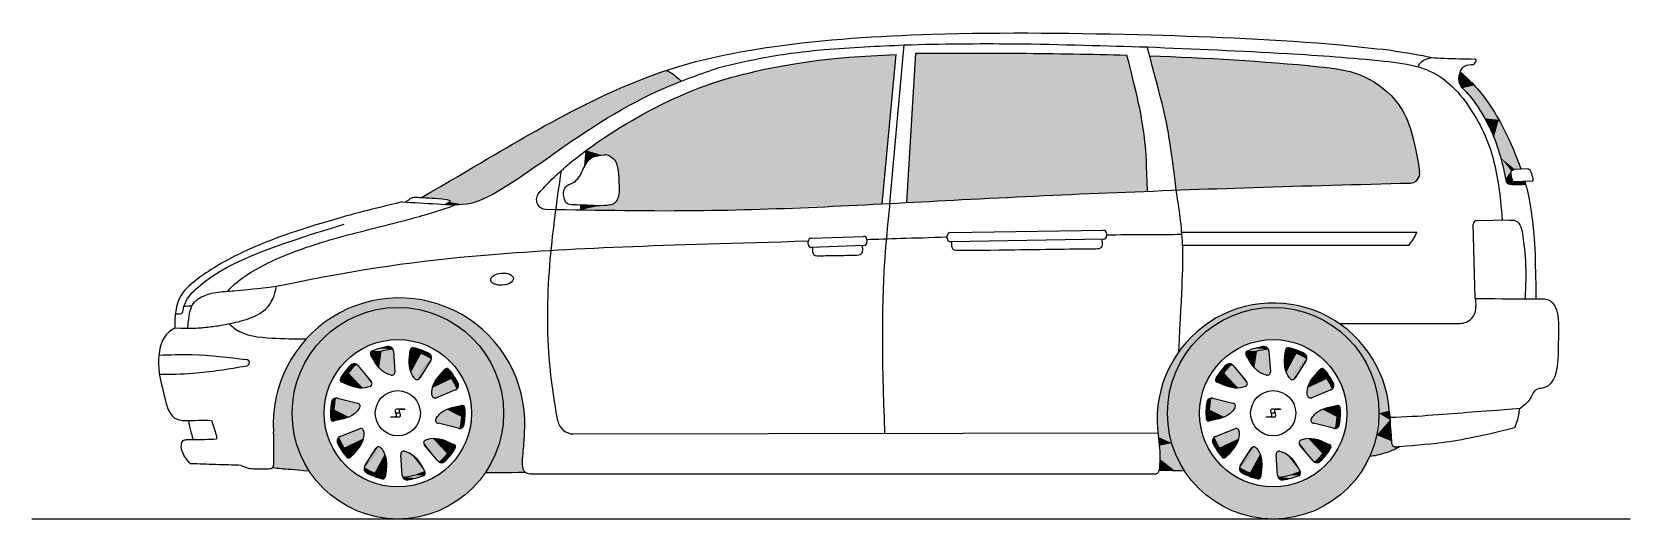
# Model space of a CAD drawing. Header units: millimetres. Extents: x 115.27 to 120.25, y 110.52 to 112.04.
import ezdxf

# ---------------------------------------------------------------- set-up
doc = ezdxf.new("R2010")
doc.units = ezdxf.units.MM
doc.layers.add('HATCH', color=7, linetype='Continuous')

# ---------------------------------------------------------------- blocks, each defined once
blk = doc.blocks.new('*U24')
at = {"layer": 'HATCH', "linetype": 'Continuous'}
for points in [[(119.1489, 110.7243), (119.1551, 110.6531), (119.1526, 110.7321)], [(119.1537, 110.658), (119.1542, 110.6555), (119.1489, 110.7243)], [(119.1551, 110.6531), (119.1489, 110.7243), (119.1542, 110.6555)], [(119.1526, 110.7321), (119.1904, 110.659), (119.161, 110.734)], [(119.1904, 110.659), (119.1526, 110.7321), (119.1551, 110.6531)], [(119.2241, 110.6712), (119.161, 110.734), (119.1904, 110.659)], [(119.161, 110.734), (119.2241, 110.6712), (119.1818, 110.7254)], [(119.1984, 110.711), (119.1818, 110.7254), (119.2241, 110.6712)]]:
    blk.add_solid(points, dxfattribs=at)
blk = doc.blocks.new('*U25')
at = {"layer": 'HATCH', "color": 252, "linetype": 'Continuous'}
for points in [[(119.1904, 110.659), (119.1551, 110.6531), (119.2209, 110.6588)], [(119.2209, 110.6588), (119.1551, 110.6531), (119.1963, 110.6502)], [(119.1551, 110.6531), (119.1616, 110.6464), (119.1963, 110.6502)], [(119.2241, 110.6711), (119.1904, 110.659), (119.2256, 110.6641)], [(119.2256, 110.6641), (119.1904, 110.659), (119.2209, 110.6588)], [(119.1963, 110.6502), (119.1616, 110.6464), (119.1708, 110.6448)]]:
    blk.add_solid(points, dxfattribs=at)
blk = doc.blocks.new('*U26')
at = {"layer": 'HATCH', "linetype": 'Continuous'}
for points in [[(119.2208, 110.7619), (119.2669, 110.7018), (119.2267, 110.7689)], [(119.2669, 110.7018), (119.2208, 110.7619), (119.2647, 110.7041)], [(119.2233, 110.7531), (119.2647, 110.7041), (119.2208, 110.7619)], [(119.2267, 110.7689), (119.2695, 110.7001), (119.2485, 110.7743)], [(119.2695, 110.7001), (119.2267, 110.7689), (119.2669, 110.7018)], [(119.2485, 110.7743), (119.2946, 110.7256), (119.2705, 110.7724)], [(119.2946, 110.7256), (119.2485, 110.7743), (119.2695, 110.7001)], [(119.3146, 110.7552), (119.2705, 110.7724), (119.2946, 110.7256)]]:
    blk.add_solid(points, dxfattribs=at)
blk = doc.blocks.new('*U27')
at = {"layer": 'HATCH', "color": 252, "linetype": 'Continuous'}
for points in [[(119.3147, 110.7552), (119.2946, 110.7256), (119.32, 110.7504)], [(119.2946, 110.7256), (119.2695, 110.7001), (119.3045, 110.722)], [(119.3045, 110.722), (119.2695, 110.7001), (119.287, 110.7026)], [(119.287, 110.7026), (119.2695, 110.7001), (119.2787, 110.6985)], [(119.32, 110.7504), (119.2946, 110.7256), (119.3194, 110.7433)], [(119.3194, 110.7433), (119.2946, 110.7256), (119.3045, 110.722)]]:
    blk.add_solid(points, dxfattribs=at)
blk = doc.blocks.new('*U28')
at = {"layer": 'HATCH', "linetype": 'Continuous'}
for points in [[(119.2593, 110.8359), (119.3343, 110.8053), (119.2738, 110.853)], [(119.2738, 110.853), (119.3397, 110.8407), (119.2927, 110.8644)], [(119.3397, 110.8407), (119.2738, 110.853), (119.3343, 110.8053)], [(119.3385, 110.8764), (119.2927, 110.8644), (119.3397, 110.8407)], [(119.2586, 110.8267), (119.3313, 110.8052), (119.2593, 110.8359)], [(119.3313, 110.8052), (119.2586, 110.8267), (119.3282, 110.8057)], [(119.2658, 110.8211), (119.3282, 110.8057), (119.2586, 110.8267)], [(119.3343, 110.8053), (119.2593, 110.8359), (119.3313, 110.8052)]]:
    blk.add_solid(points, dxfattribs=at)
blk = doc.blocks.new('*U29')
at = {"layer": 'HATCH', "color": 252, "linetype": 'Continuous'}
for points in [[(119.3386, 110.8765), (119.3397, 110.8407), (119.3456, 110.8757)], [(119.3456, 110.8757), (119.3397, 110.8407), (119.3493, 110.8696)], [(119.3493, 110.8696), (119.3397, 110.8407), (119.3498, 110.8436)], [(119.3397, 110.8407), (119.3343, 110.8053), (119.3471, 110.8177)], [(119.3471, 110.8177), (119.3343, 110.8053), (119.3427, 110.8094)], [(119.3498, 110.8436), (119.3397, 110.8407), (119.3471, 110.8177)]]:
    blk.add_solid(points, dxfattribs=at)
blk = doc.blocks.new('*U30')
at = {"layer": 'HATCH', "linetype": 'Continuous'}
for points in [[(119.248, 110.9315), (119.3085, 110.9603), (119.2566, 110.9518)], [(119.3085, 110.9603), (119.248, 110.9315), (119.325, 110.9286)], [(119.2865, 110.9885), (119.2566, 110.9518), (119.3085, 110.9603)], [(119.2463, 110.9092), (119.325, 110.9286), (119.248, 110.9315)], [(119.325, 110.9286), (119.2463, 110.9092), (119.3226, 110.9267)], [(119.2512, 110.9014), (119.3226, 110.9267), (119.2463, 110.9092)], [(119.3226, 110.9267), (119.2512, 110.9014), (119.3198, 110.9253)], [(119.2603, 110.901), (119.3198, 110.9253), (119.2512, 110.9014)]]:
    blk.add_solid(points, dxfattribs=at)
blk = doc.blocks.new('*U31')
at = {"layer": 'HATCH', "color": 252, "linetype": 'Continuous'}
for points in [[(119.2928, 110.9921), (119.2866, 110.9886), (119.2993, 110.9894)], [(119.2993, 110.9894), (119.2866, 110.9886), (119.315, 110.9686)], [(119.2866, 110.9886), (119.3085, 110.9603), (119.315, 110.9686)], [(119.315, 110.9686), (119.3085, 110.9603), (119.328, 110.9461)], [(119.3085, 110.9603), (119.325, 110.9286), (119.328, 110.9461)], [(119.328, 110.9461), (119.325, 110.9286), (119.3294, 110.9368)]]:
    blk.add_solid(points, dxfattribs=at)
blk = doc.blocks.new('*U32')
at = {"layer": 'HATCH', "linetype": 'Continuous'}
for points in [[(119.1786, 111.0487), (119.1759, 111.0014), (119.213, 111.0388)], [(119.1809, 110.9799), (119.213, 111.0388), (119.1759, 111.0014)], [(119.213, 111.0388), (119.1809, 110.9799), (119.245, 111.0228)], [(119.1927, 110.9608), (119.245, 111.0228), (119.1809, 110.9799)], [(119.245, 111.0228), (119.1927, 110.9608), (119.2441, 111.0198)], [(119.2012, 110.9574), (119.2441, 111.0198), (119.1927, 110.9608)], [(119.2441, 111.0198), (119.2012, 110.9574), (119.2427, 111.0171)], [(119.2088, 110.9625), (119.2427, 111.0171), (119.2012, 110.9574)]]:
    blk.add_solid(points, dxfattribs=at)
blk = doc.blocks.new('*U33')
at = {"layer": 'HATCH', "color": 252, "linetype": 'Continuous'}
for points in [[(119.1815, 111.0553), (119.1786, 111.0488), (119.2134, 111.0493)], [(119.1885, 111.0569), (119.1815, 111.0553), (119.2134, 111.0493)], [(119.2134, 111.0493), (119.1786, 111.0488), (119.2372, 111.0387)], [(119.1786, 111.0488), (119.213, 111.0388), (119.2372, 111.0387)], [(119.213, 111.0388), (119.245, 111.0228), (119.2372, 111.0387)], [(119.2372, 111.0387), (119.245, 111.0228), (119.2437, 111.032)]]:
    blk.add_solid(points, dxfattribs=at)
blk = doc.blocks.new('*U34')
at = {"layer": 'HATCH', "linetype": 'Continuous'}
for points in [[(119.0896, 111.0461), (119.0982, 110.9797), (119.1249, 111.052)], [(119.119, 110.9711), (119.1249, 111.052), (119.0982, 110.9797)], [(119.1249, 111.052), (119.119, 110.9711), (119.1259, 111.0491)], [(119.056, 111.0339), (119.0816, 110.9941), (119.0896, 111.0461)], [(119.0982, 110.9797), (119.0896, 111.0461), (119.0816, 110.9941)], [(119.1279, 110.9733), (119.1259, 111.0491), (119.119, 110.9711)], [(119.1259, 111.0491), (119.1279, 110.9733), (119.1264, 111.046)], [(119.1311, 110.9819), (119.1264, 111.046), (119.1279, 110.9733)]]:
    blk.add_solid(points, dxfattribs=at)
blk = doc.blocks.new('*U35')
at = {"layer": 'HATCH', "color": 252, "linetype": 'Continuous'}
for points in [[(119.0837, 111.0549), (119.0591, 111.0463), (119.1249, 111.052)], [(119.1249, 111.052), (119.0591, 111.0463), (119.0896, 111.0461)], [(119.1092, 111.0603), (119.0837, 111.0549), (119.1184, 111.0587)], [(119.1184, 111.0587), (119.0837, 111.0549), (119.1249, 111.052)], [(119.0591, 111.0463), (119.0544, 111.041), (119.0896, 111.0461)], [(119.0896, 111.0461), (119.0544, 111.041), (119.0559, 111.034)]]:
    blk.add_solid(points, dxfattribs=at)
blk = doc.blocks.new('*U36')
at = {"layer": 'HATCH', "linetype": 'Continuous'}
for points in [[(118.9855, 110.9795), (119.0315, 110.9308), (119.0105, 111.005)], [(119.0533, 110.9361), (119.0105, 111.005), (119.0315, 110.9308)], [(119.0105, 111.005), (119.0533, 110.9361), (119.0131, 111.0033)], [(119.0592, 110.9432), (119.0131, 111.0033), (119.0533, 110.9361)], [(119.0131, 111.0033), (119.0592, 110.9432), (119.0153, 111.001)], [(119.0567, 110.952), (119.0153, 111.001), (119.0592, 110.9432)], [(118.9654, 110.9499), (119.0096, 110.9327), (118.9855, 110.9795)], [(119.0315, 110.9308), (118.9855, 110.9795), (119.0096, 110.9327)]]:
    blk.add_solid(points, dxfattribs=at)
blk = doc.blocks.new('*U37')
at = {"layer": 'HATCH', "color": 252, "linetype": 'Continuous'}
for points in [[(118.993, 111.0025), (118.9755, 110.9831), (118.9855, 110.9795)], [(119.0105, 111.005), (118.993, 111.0025), (118.9855, 110.9795)], [(119.0013, 111.0066), (118.993, 111.0025), (119.0105, 111.005)], [(118.9606, 110.9618), (118.96, 110.9547), (118.9653, 110.9499)], [(118.9755, 110.9831), (118.9606, 110.9618), (118.9855, 110.9795)], [(118.9855, 110.9795), (118.9606, 110.9618), (118.9653, 110.9499)]]:
    blk.add_solid(points, dxfattribs=at)
blk = doc.blocks.new('*U38')
at = {"layer": 'HATCH', "linetype": 'Continuous'}
for points in [[(118.9404, 110.8644), (119.0062, 110.8521), (118.9457, 110.8998)], [(118.9415, 110.8287), (118.9873, 110.8407), (118.9404, 110.8644)], [(119.0062, 110.8521), (118.9404, 110.8644), (118.9873, 110.8407)], [(118.9457, 110.8998), (119.0207, 110.8692), (118.9488, 110.8999)], [(119.0207, 110.8692), (118.9457, 110.8998), (119.0062, 110.8521)], [(119.0214, 110.8784), (118.9488, 110.8999), (119.0207, 110.8692)], [(118.9488, 110.8999), (119.0214, 110.8784), (118.9518, 110.8994)], [(119.0142, 110.884), (118.9518, 110.8994), (119.0214, 110.8784)]]:
    blk.add_solid(points, dxfattribs=at)
blk = doc.blocks.new('*U39')
at = {"layer": 'HATCH', "color": 252, "linetype": 'Continuous'}
for points in [[(118.9329, 110.8874), (118.9302, 110.8615), (118.9404, 110.8644)], [(118.9404, 110.8644), (118.9302, 110.8615), (118.9414, 110.8286)], [(118.9302, 110.8615), (118.9307, 110.8355), (118.9414, 110.8286)], [(118.9373, 110.8957), (118.9329, 110.8874), (118.9404, 110.8644)], [(118.9457, 110.8998), (118.9373, 110.8957), (118.9404, 110.8644)], [(118.9307, 110.8355), (118.9344, 110.8294), (118.9414, 110.8286)]]:
    blk.add_solid(points, dxfattribs=at)
blk = doc.blocks.new('*U40')
at = {"layer": 'HATCH', "linetype": 'Continuous'}
for points in [[(119.0289, 110.8037), (118.9575, 110.7784), (119.0337, 110.7959)], [(118.9575, 110.7784), (119.0289, 110.8037), (118.9602, 110.7798)], [(119.0197, 110.8041), (118.9602, 110.7798), (119.0289, 110.8037)], [(119.0337, 110.7959), (118.955, 110.7765), (119.032, 110.7735)], [(118.955, 110.7765), (119.0337, 110.7959), (118.9575, 110.7784)], [(118.9715, 110.7448), (119.032, 110.7735), (118.955, 110.7765)], [(119.032, 110.7735), (118.9715, 110.7448), (119.0235, 110.7532)], [(118.9935, 110.7166), (119.0235, 110.7532), (118.9715, 110.7448)]]:
    blk.add_solid(points, dxfattribs=at)
blk = doc.blocks.new('*U41')
at = {"layer": 'HATCH', "color": 252, "linetype": 'Continuous'}
for points in [[(118.955, 110.7765), (118.9506, 110.7683), (118.9715, 110.7448)], [(118.9506, 110.7683), (118.952, 110.759), (118.9715, 110.7448)], [(118.952, 110.759), (118.965, 110.7365), (118.9715, 110.7448)], [(118.9715, 110.7448), (118.965, 110.7365), (118.9934, 110.7165)], [(118.965, 110.7365), (118.9807, 110.7157), (118.9934, 110.7165)], [(118.9934, 110.7165), (118.9807, 110.7157), (118.9873, 110.7129)]]:
    blk.add_solid(points, dxfattribs=at)
blk = doc.blocks.new('*U42')
at = {"layer": 'HATCH', "linetype": 'Continuous'}
for points in [[(119.0873, 110.7443), (119.035, 110.6823), (119.0991, 110.7252)], [(119.035, 110.6823), (119.0873, 110.7443), (119.0359, 110.6853)], [(119.067, 110.6663), (119.0991, 110.7252), (119.035, 110.6823)], [(119.0788, 110.7477), (119.0359, 110.6853), (119.0873, 110.7443)], [(119.0359, 110.6853), (119.0788, 110.7477), (119.0373, 110.688)], [(119.0712, 110.7426), (119.0373, 110.688), (119.0788, 110.7477)], [(119.0991, 110.7252), (119.067, 110.6663), (119.1041, 110.7037)], [(119.1014, 110.6564), (119.1041, 110.7037), (119.067, 110.6663)]]:
    blk.add_solid(points, dxfattribs=at)
blk = doc.blocks.new('*U43')
at = {"layer": 'HATCH', "color": 252, "linetype": 'Continuous'}
for points in [[(119.035, 110.6823), (119.0363, 110.6731), (119.067, 110.6663)], [(119.0363, 110.6731), (119.0429, 110.6664), (119.067, 110.6663)], [(119.0429, 110.6664), (119.0666, 110.6558), (119.067, 110.6663)], [(119.067, 110.6663), (119.0666, 110.6558), (119.1014, 110.6563)], [(119.1014, 110.6563), (119.0666, 110.6558), (119.0985, 110.6498)], [(119.0666, 110.6558), (119.0916, 110.6482), (119.0985, 110.6498)]]:
    blk.add_solid(points, dxfattribs=at)
blk = doc.blocks.new('*U44')
at = {"layer": 'HATCH', "linetype": 'Continuous'}
for points in [[(116.4162, 110.7243), (116.4225, 110.6531), (116.4199, 110.7321)], [(116.4211, 110.658), (116.4216, 110.6555), (116.4162, 110.7243)], [(116.4225, 110.6531), (116.4162, 110.7243), (116.4216, 110.6555)], [(116.4199, 110.7321), (116.4578, 110.659), (116.4284, 110.734)], [(116.4578, 110.659), (116.4199, 110.7321), (116.4225, 110.6531)], [(116.4914, 110.6712), (116.4284, 110.734), (116.4578, 110.659)], [(116.4284, 110.734), (116.4914, 110.6712), (116.4491, 110.7254)], [(116.4658, 110.711), (116.4491, 110.7254), (116.4914, 110.6712)]]:
    blk.add_solid(points, dxfattribs=at)
blk = doc.blocks.new('*U45')
at = {"layer": 'HATCH', "color": 252, "linetype": 'Continuous'}
for points in [[(116.4578, 110.659), (116.4225, 110.6531), (116.4883, 110.6588)], [(116.4883, 110.6588), (116.4225, 110.6531), (116.4637, 110.6502)], [(116.4225, 110.6531), (116.429, 110.6464), (116.4637, 110.6502)], [(116.4915, 110.6711), (116.4578, 110.659), (116.4929, 110.6641)], [(116.4929, 110.6641), (116.4578, 110.659), (116.4883, 110.6588)], [(116.4637, 110.6502), (116.429, 110.6464), (116.4382, 110.6448)]]:
    blk.add_solid(points, dxfattribs=at)
blk = doc.blocks.new('*U46')
at = {"layer": 'HATCH', "linetype": 'Continuous'}
for points in [[(116.4882, 110.7619), (116.5343, 110.7018), (116.4941, 110.7689)], [(116.5343, 110.7018), (116.4882, 110.7619), (116.5321, 110.7041)], [(116.4907, 110.7531), (116.5321, 110.7041), (116.4882, 110.7619)], [(116.4941, 110.7689), (116.5368, 110.7001), (116.5159, 110.7743)], [(116.5368, 110.7001), (116.4941, 110.7689), (116.5343, 110.7018)], [(116.5159, 110.7743), (116.5619, 110.7256), (116.5378, 110.7724)], [(116.5619, 110.7256), (116.5159, 110.7743), (116.5368, 110.7001)], [(116.582, 110.7552), (116.5378, 110.7724), (116.5619, 110.7256)]]:
    blk.add_solid(points, dxfattribs=at)
blk = doc.blocks.new('*U47')
at = {"layer": 'HATCH', "color": 252, "linetype": 'Continuous'}
for points in [[(116.5821, 110.7552), (116.5619, 110.7256), (116.5873, 110.7504)], [(116.5619, 110.7256), (116.5368, 110.7001), (116.5718, 110.722)], [(116.5718, 110.722), (116.5368, 110.7001), (116.5544, 110.7026)], [(116.5544, 110.7026), (116.5368, 110.7001), (116.546, 110.6985)], [(116.5873, 110.7504), (116.5619, 110.7256), (116.5867, 110.7433)], [(116.5867, 110.7433), (116.5619, 110.7256), (116.5718, 110.722)]]:
    blk.add_solid(points, dxfattribs=at)
blk = doc.blocks.new('*U48')
at = {"layer": 'HATCH', "linetype": 'Continuous'}
for points in [[(116.5266, 110.8359), (116.6017, 110.8053), (116.5412, 110.853)], [(116.5412, 110.853), (116.607, 110.8407), (116.56, 110.8644)], [(116.607, 110.8407), (116.5412, 110.853), (116.6017, 110.8053)], [(116.6058, 110.8764), (116.56, 110.8644), (116.607, 110.8407)], [(116.526, 110.8267), (116.5986, 110.8052), (116.5266, 110.8359)], [(116.5986, 110.8052), (116.526, 110.8267), (116.5956, 110.8057)], [(116.5332, 110.8211), (116.5956, 110.8057), (116.526, 110.8267)], [(116.6017, 110.8053), (116.5266, 110.8359), (116.5986, 110.8052)]]:
    blk.add_solid(points, dxfattribs=at)
blk = doc.blocks.new('*U49')
at = {"layer": 'HATCH', "color": 252, "linetype": 'Continuous'}
for points in [[(116.6059, 110.8765), (116.607, 110.8407), (116.613, 110.8757)], [(116.613, 110.8757), (116.607, 110.8407), (116.6167, 110.8696)], [(116.6167, 110.8696), (116.607, 110.8407), (116.6172, 110.8436)], [(116.607, 110.8407), (116.6017, 110.8053), (116.6145, 110.8177)], [(116.6145, 110.8177), (116.6017, 110.8053), (116.6101, 110.8094)], [(116.6172, 110.8436), (116.607, 110.8407), (116.6145, 110.8177)]]:
    blk.add_solid(points, dxfattribs=at)
blk = doc.blocks.new('*U50')
at = {"layer": 'HATCH', "linetype": 'Continuous'}
for points in [[(116.5154, 110.9315), (116.5759, 110.9603), (116.5239, 110.9518)], [(116.5759, 110.9603), (116.5154, 110.9315), (116.5924, 110.9286)], [(116.5539, 110.9885), (116.5239, 110.9518), (116.5759, 110.9603)], [(116.5137, 110.9092), (116.5924, 110.9286), (116.5154, 110.9315)], [(116.5924, 110.9286), (116.5137, 110.9092), (116.5899, 110.9267)], [(116.5185, 110.9014), (116.5899, 110.9267), (116.5137, 110.9092)], [(116.5899, 110.9267), (116.5185, 110.9014), (116.5871, 110.9253)], [(116.5277, 110.901), (116.5871, 110.9253), (116.5185, 110.9014)]]:
    blk.add_solid(points, dxfattribs=at)
blk = doc.blocks.new('*U51')
at = {"layer": 'HATCH', "color": 252, "linetype": 'Continuous'}
for points in [[(116.5601, 110.9921), (116.5539, 110.9886), (116.5667, 110.9894)], [(116.5667, 110.9894), (116.5539, 110.9886), (116.5824, 110.9686)], [(116.5539, 110.9886), (116.5759, 110.9603), (116.5824, 110.9686)], [(116.5824, 110.9686), (116.5759, 110.9603), (116.5954, 110.9461)], [(116.5759, 110.9603), (116.5924, 110.9286), (116.5954, 110.9461)], [(116.5954, 110.9461), (116.5924, 110.9286), (116.5967, 110.9368)]]:
    blk.add_solid(points, dxfattribs=at)
blk = doc.blocks.new('*U52')
at = {"layer": 'HATCH', "linetype": 'Continuous'}
for points in [[(116.446, 111.0487), (116.4433, 111.0014), (116.4803, 111.0388)], [(116.4483, 110.9799), (116.4803, 111.0388), (116.4433, 111.0014)], [(116.4803, 111.0388), (116.4483, 110.9799), (116.5123, 111.0228)], [(116.4601, 110.9608), (116.5123, 111.0228), (116.4483, 110.9799)], [(116.5123, 111.0228), (116.4601, 110.9608), (116.5115, 111.0198)], [(116.4686, 110.9574), (116.5115, 111.0198), (116.4601, 110.9608)], [(116.5115, 111.0198), (116.4686, 110.9574), (116.51, 111.0171)], [(116.4762, 110.9625), (116.51, 111.0171), (116.4686, 110.9574)]]:
    blk.add_solid(points, dxfattribs=at)
blk = doc.blocks.new('*U53')
at = {"layer": 'HATCH', "color": 252, "linetype": 'Continuous'}
for points in [[(116.4489, 111.0553), (116.446, 111.0488), (116.4807, 111.0493)], [(116.4558, 111.0569), (116.4489, 111.0553), (116.4807, 111.0493)], [(116.4807, 111.0493), (116.446, 111.0488), (116.5045, 111.0387)], [(116.446, 111.0488), (116.4803, 111.0388), (116.5045, 111.0387)], [(116.4803, 111.0388), (116.5123, 111.0228), (116.5045, 111.0387)], [(116.5045, 111.0387), (116.5123, 111.0228), (116.511, 111.032)]]:
    blk.add_solid(points, dxfattribs=at)
blk = doc.blocks.new('*U54')
at = {"layer": 'HATCH', "linetype": 'Continuous'}
for points in [[(116.3569, 111.0461), (116.3656, 110.9797), (116.3922, 111.052)], [(116.3864, 110.9711), (116.3922, 111.052), (116.3656, 110.9797)], [(116.3922, 111.052), (116.3864, 110.9711), (116.3933, 111.0491)], [(116.3233, 111.0339), (116.3489, 110.9941), (116.3569, 111.0461)], [(116.3656, 110.9797), (116.3569, 111.0461), (116.3489, 110.9941)], [(116.3953, 110.9733), (116.3933, 111.0491), (116.3864, 110.9711)], [(116.3933, 111.0491), (116.3953, 110.9733), (116.3937, 111.046)], [(116.3984, 110.9819), (116.3937, 111.046), (116.3953, 110.9733)]]:
    blk.add_solid(points, dxfattribs=at)
blk = doc.blocks.new('*U55')
at = {"layer": 'HATCH', "color": 252, "linetype": 'Continuous'}
for points in [[(116.3511, 111.0549), (116.3265, 111.0463), (116.3922, 111.052)], [(116.3922, 111.052), (116.3265, 111.0463), (116.3569, 111.0461)], [(116.3765, 111.0603), (116.3511, 111.0549), (116.3857, 111.0587)], [(116.3857, 111.0587), (116.3511, 111.0549), (116.3922, 111.052)], [(116.3265, 111.0463), (116.3218, 111.041), (116.3569, 111.0461)], [(116.3569, 111.0461), (116.3218, 111.041), (116.3233, 111.034)]]:
    blk.add_solid(points, dxfattribs=at)
blk = doc.blocks.new('*U56')
at = {"layer": 'HATCH', "linetype": 'Continuous'}
for points in [[(116.2528, 110.9795), (116.2989, 110.9308), (116.2779, 111.005)], [(116.3207, 110.9361), (116.2779, 111.005), (116.2989, 110.9308)], [(116.2779, 111.005), (116.3207, 110.9361), (116.2805, 111.0033)], [(116.3266, 110.9432), (116.2805, 111.0033), (116.3207, 110.9361)], [(116.2805, 111.0033), (116.3266, 110.9432), (116.2826, 111.001)], [(116.3241, 110.952), (116.2826, 111.001), (116.3266, 110.9432)], [(116.2328, 110.9499), (116.2769, 110.9327), (116.2528, 110.9795)], [(116.2989, 110.9308), (116.2528, 110.9795), (116.2769, 110.9327)]]:
    blk.add_solid(points, dxfattribs=at)
blk = doc.blocks.new('*U57')
at = {"layer": 'HATCH', "color": 252, "linetype": 'Continuous'}
for points in [[(116.2603, 111.0025), (116.2429, 110.9831), (116.2528, 110.9795)], [(116.2779, 111.005), (116.2603, 111.0025), (116.2528, 110.9795)], [(116.2687, 111.0066), (116.2603, 111.0025), (116.2779, 111.005)], [(116.228, 110.9618), (116.2274, 110.9547), (116.2327, 110.9499)], [(116.2429, 110.9831), (116.228, 110.9618), (116.2528, 110.9795)], [(116.2528, 110.9795), (116.228, 110.9618), (116.2327, 110.9499)]]:
    blk.add_solid(points, dxfattribs=at)
blk = doc.blocks.new('*U58')
at = {"layer": 'HATCH', "linetype": 'Continuous'}
for points in [[(116.2077, 110.8644), (116.2736, 110.8521), (116.213, 110.8998)], [(116.2089, 110.8287), (116.2547, 110.8407), (116.2077, 110.8644)], [(116.2736, 110.8521), (116.2077, 110.8644), (116.2547, 110.8407)], [(116.213, 110.8998), (116.2881, 110.8692), (116.2161, 110.8999)], [(116.2881, 110.8692), (116.213, 110.8998), (116.2736, 110.8521)], [(116.2887, 110.8784), (116.2161, 110.8999), (116.2881, 110.8692)], [(116.2161, 110.8999), (116.2887, 110.8784), (116.2192, 110.8994)], [(116.2815, 110.884), (116.2192, 110.8994), (116.2887, 110.8784)]]:
    blk.add_solid(points, dxfattribs=at)
blk = doc.blocks.new('*U59')
at = {"layer": 'HATCH', "color": 252, "linetype": 'Continuous'}
for points in [[(116.2003, 110.8874), (116.1976, 110.8615), (116.2077, 110.8644)], [(116.2077, 110.8644), (116.1976, 110.8615), (116.2088, 110.8286)], [(116.1976, 110.8615), (116.1981, 110.8355), (116.2088, 110.8286)], [(116.2046, 110.8957), (116.2003, 110.8874), (116.2077, 110.8644)], [(116.213, 110.8998), (116.2046, 110.8957), (116.2077, 110.8644)], [(116.1981, 110.8355), (116.2017, 110.8294), (116.2088, 110.8286)]]:
    blk.add_solid(points, dxfattribs=at)
blk = doc.blocks.new('*U60')
at = {"layer": 'HATCH', "linetype": 'Continuous'}
for points in [[(116.2962, 110.8037), (116.2248, 110.7784), (116.3011, 110.7959)], [(116.2248, 110.7784), (116.2962, 110.8037), (116.2276, 110.7798)], [(116.2871, 110.8041), (116.2276, 110.7798), (116.2962, 110.8037)], [(116.3011, 110.7959), (116.2224, 110.7765), (116.2994, 110.7735)], [(116.2224, 110.7765), (116.3011, 110.7959), (116.2248, 110.7784)], [(116.2389, 110.7448), (116.2994, 110.7735), (116.2224, 110.7765)], [(116.2994, 110.7735), (116.2389, 110.7448), (116.2908, 110.7532)], [(116.2608, 110.7166), (116.2908, 110.7532), (116.2389, 110.7448)]]:
    blk.add_solid(points, dxfattribs=at)
blk = doc.blocks.new('*U61')
at = {"layer": 'HATCH', "color": 252, "linetype": 'Continuous'}
for points in [[(116.2224, 110.7765), (116.218, 110.7683), (116.2389, 110.7448)], [(116.218, 110.7683), (116.2193, 110.759), (116.2389, 110.7448)], [(116.2193, 110.759), (116.2324, 110.7365), (116.2389, 110.7448)], [(116.2389, 110.7448), (116.2324, 110.7365), (116.2608, 110.7165)], [(116.2324, 110.7365), (116.2481, 110.7157), (116.2608, 110.7165)], [(116.2608, 110.7165), (116.2481, 110.7157), (116.2546, 110.7129)]]:
    blk.add_solid(points, dxfattribs=at)
blk = doc.blocks.new('*U62')
at = {"layer": 'HATCH', "linetype": 'Continuous'}
for points in [[(116.3547, 110.7443), (116.3024, 110.6823), (116.3664, 110.7252)], [(116.3024, 110.6823), (116.3547, 110.7443), (116.3032, 110.6853)], [(116.3344, 110.6663), (116.3664, 110.7252), (116.3024, 110.6823)], [(116.3462, 110.7477), (116.3032, 110.6853), (116.3547, 110.7443)], [(116.3032, 110.6853), (116.3462, 110.7477), (116.3047, 110.688)], [(116.3385, 110.7426), (116.3047, 110.688), (116.3462, 110.7477)], [(116.3664, 110.7252), (116.3344, 110.6663), (116.3714, 110.7037)], [(116.3688, 110.6564), (116.3714, 110.7037), (116.3344, 110.6663)]]:
    blk.add_solid(points, dxfattribs=at)
blk = doc.blocks.new('*U63')
at = {"layer": 'HATCH', "color": 252, "linetype": 'Continuous'}
for points in [[(116.3024, 110.6823), (116.3037, 110.6731), (116.3344, 110.6663)], [(116.3037, 110.6731), (116.3102, 110.6664), (116.3344, 110.6663)], [(116.3102, 110.6664), (116.334, 110.6558), (116.3344, 110.6663)], [(116.3344, 110.6663), (116.334, 110.6558), (116.3688, 110.6563)], [(116.3688, 110.6563), (116.334, 110.6558), (116.3658, 110.6498)], [(116.334, 110.6558), (116.3589, 110.6482), (116.3658, 110.6498)]]:
    blk.add_solid(points, dxfattribs=at)
blk = doc.blocks.new('*U66')
at = {"layer": 'HATCH', "color": 251, "linetype": 'Continuous'}
for points in [[(119.0185, 111.1753), (118.9438, 111.1385), (119.0546, 111.1713)], [(119.0546, 111.1713), (118.9438, 111.1385), (118.975, 111.1383)], [(119.0996, 111.1941), (119.0185, 111.1753), (119.14, 111.1825)], [(119.14, 111.1825), (119.0185, 111.1753), (119.0546, 111.1713)], [(119.0996, 111.1941), (119.14, 111.1825), (119.1828, 111.194)], [(119.1828, 111.194), (119.14, 111.1825), (119.2639, 111.1749)], [(119.14, 111.1825), (119.2254, 111.1713), (119.2639, 111.1749)], [(119.2639, 111.1749), (119.2254, 111.1713), (119.3384, 111.1378)], [(119.2254, 111.1713), (119.305, 111.1383), (119.3384, 111.1378)], [(118.9438, 111.1385), (118.8795, 111.0856), (118.975, 111.1383)], [(118.975, 111.1383), (118.8795, 111.0856), (118.9067, 111.0859)], [(119.305, 111.1383), (119.3734, 111.0859), (119.3384, 111.1378)], [(119.3384, 111.1378), (119.3734, 111.0859), (119.4025, 111.0847)], [(118.8795, 111.0856), (118.8289, 111.0194), (118.8542, 111.0175)], [(118.9067, 111.0859), (118.8795, 111.0856), (118.8542, 111.0175)], [(119.3734, 111.0859), (119.4258, 111.0175), (119.4025, 111.0847)], [(119.4025, 111.0847), (119.4258, 111.0175), (119.4529, 111.0184)], [(118.8289, 111.0194), (118.7948, 110.9435), (118.8542, 111.0175)], [(118.8542, 111.0175), (118.7948, 110.9435), (118.8213, 110.938)], [(119.4529, 111.0184), (119.4258, 111.0175), (119.4868, 110.9423)], [(119.4258, 111.0175), (119.4588, 110.938), (119.4868, 110.9423)], [(118.7948, 110.9435), (118.7788, 110.8618), (118.8213, 110.938)], [(118.8213, 110.938), (118.7788, 110.8618), (118.81, 110.8525)], [(119.4868, 110.9423), (119.4588, 110.938), (119.5024, 110.8605)], [(119.4588, 110.938), (119.47, 110.8525), (119.5024, 110.8605)], [(118.7788, 110.8618), (118.7819, 110.7786), (118.81, 110.8525)], [(118.81, 110.8525), (118.7819, 110.7786), (118.8235, 110.759)], [(119.47, 110.8525), (119.4629, 110.7842), (119.5044, 110.8315)], [(119.5024, 110.8605), (119.47, 110.8525), (119.5044, 110.8315)], [(119.5044, 110.8315), (119.4629, 110.7842), (119.5058, 110.8113)], [(119.5058, 110.8113), (119.4629, 110.7842), (119.5076, 110.7887)], [(118.7819, 110.7786), (118.7854, 110.7515), (118.8235, 110.759)], [(118.8235, 110.759), (118.7854, 110.7515), (118.863, 110.6731)], [(118.7854, 110.7515), (118.787, 110.7329), (118.863, 110.6731)], [(119.4629, 110.7842), (119.4417, 110.7189), (119.5091, 110.7654)], [(119.5091, 110.7654), (119.4417, 110.7189), (119.5142, 110.7509)], [(119.5142, 110.7509), (119.4417, 110.7189), (119.5346, 110.7491)], [(119.5076, 110.7887), (119.4629, 110.7842), (119.5091, 110.7654)], [(118.7872, 110.7094), (118.784, 110.6745), (118.8129, 110.6745)], [(118.787, 110.7329), (118.7872, 110.7094), (118.863, 110.6731)], [(118.7872, 110.7094), (118.8129, 110.6745), (118.832, 110.6742)], [(118.7872, 110.7094), (118.832, 110.6742), (118.863, 110.6731)], [(119.5346, 110.7491), (119.4417, 110.7189), (119.4883, 110.7286)]]:
    blk.add_solid(points, dxfattribs=at)
blk = doc.blocks.new('*U67')
at = {"layer": 'HATCH', "linetype": 'Continuous'}
for points in [[(119.2254, 111.1713), (118.975, 111.1383), (119.305, 111.1383)], [(119.0546, 111.1713), (118.975, 111.1383), (119.2254, 111.1713)], [(119.14, 111.1825), (119.0546, 111.1713), (119.2254, 111.1713)], [(119.305, 111.1383), (118.9067, 111.0859), (119.3734, 111.0859)], [(118.975, 111.1383), (118.9067, 111.0859), (119.305, 111.1383)], [(118.9067, 111.0859), (118.8542, 111.0175), (119.0689, 111.0713)], [(119.0689, 111.0713), (118.8542, 111.0175), (119.0048, 111.0386)], [(118.9067, 111.0859), (119.14, 111.0825), (119.3734, 111.0859)], [(118.9067, 111.0859), (119.0689, 111.0713), (119.14, 111.0825)], [(119.3734, 111.0859), (119.14, 111.0825), (119.2111, 111.0713)], [(119.3734, 111.0859), (119.2111, 111.0713), (119.4258, 111.0175)], [(119.2111, 111.0713), (119.2752, 111.0386), (119.4258, 111.0175)], [(118.8542, 111.0175), (118.8213, 110.938), (118.9539, 110.9877)], [(119.0048, 111.0386), (118.8542, 111.0175), (118.9539, 110.9877)], [(119.2752, 111.0386), (119.3261, 110.9877), (119.4258, 111.0175)], [(119.4258, 111.0175), (119.3261, 110.9877), (119.4588, 110.938)], [(118.9539, 110.9877), (118.8213, 110.938), (118.9213, 110.9236)], [(119.3261, 110.9877), (119.3588, 110.9236), (119.4588, 110.938)], [(118.8213, 110.938), (118.81, 110.8525), (118.9213, 110.9236)], [(118.9213, 110.9236), (118.81, 110.8525), (118.91, 110.8525)], [(119.4588, 110.938), (119.3588, 110.9236), (119.47, 110.8525)], [(119.3588, 110.9236), (119.37, 110.8525), (119.47, 110.8525)], [(118.81, 110.8525), (118.8213, 110.7671), (118.91, 110.8525)], [(118.91, 110.8525), (118.8213, 110.7671), (118.9213, 110.7815)], [(119.47, 110.8525), (119.3588, 110.7815), (119.4588, 110.7671)], [(119.37, 110.8525), (119.3588, 110.7815), (119.47, 110.8525)], [(118.9213, 110.7815), (118.8213, 110.7671), (118.9539, 110.7174)], [(118.8213, 110.7671), (118.8542, 110.6875), (118.9539, 110.7174)], [(119.3588, 110.7815), (119.3261, 110.7174), (119.4588, 110.7671)], [(119.4588, 110.7671), (119.3261, 110.7174), (119.4258, 110.6875)], [(118.9539, 110.7174), (118.8542, 110.6875), (119.0048, 110.6665)], [(119.3261, 110.7174), (119.2752, 110.6665), (119.4258, 110.6875)], [(118.8542, 110.6875), (118.9067, 110.6192), (119.0048, 110.6665)], [(119.0048, 110.6665), (118.9067, 110.6192), (119.0689, 110.6338)], [(119.2752, 110.6665), (119.2111, 110.6338), (119.3734, 110.6192)], [(119.4258, 110.6875), (119.2752, 110.6665), (119.3734, 110.6192)], [(119.0689, 110.6338), (118.9067, 110.6192), (119.14, 110.6225)], [(119.14, 110.6225), (118.9067, 110.6192), (119.3734, 110.6192)], [(118.9067, 110.6192), (118.975, 110.5668), (119.3734, 110.6192)], [(119.3734, 110.6192), (118.975, 110.5668), (119.305, 110.5668)], [(119.2111, 110.6338), (119.14, 110.6225), (119.3734, 110.6192)], [(118.975, 110.5668), (119.0546, 110.5338), (119.305, 110.5668)], [(119.305, 110.5668), (119.0546, 110.5338), (119.2254, 110.5338)], [(119.0546, 110.5338), (119.14, 110.5225), (119.2254, 110.5338)]]:
    blk.add_solid(points, dxfattribs=at)
blk = doc.blocks.new('*U68')
at = {"layer": 'HATCH', "color": 251, "linetype": 'Continuous'}
for points in [[(116.3141, 111.1999), (116.2295, 111.1675), (116.4074, 111.1825)], [(116.4039, 111.2121), (116.3141, 111.1999), (116.4941, 111.2034)], [(116.4941, 111.2034), (116.3141, 111.1999), (116.4074, 111.1825)], [(116.4941, 111.2034), (116.4074, 111.1825), (116.5799, 111.1742)], [(116.2295, 111.1675), (116.1545, 111.1165), (116.2424, 111.1383)], [(116.4074, 111.1825), (116.2295, 111.1675), (116.322, 111.1713)], [(116.322, 111.1713), (116.2295, 111.1675), (116.2424, 111.1383)], [(116.4074, 111.1825), (116.4928, 111.1713), (116.5799, 111.1742)], [(116.5799, 111.1742), (116.4928, 111.1713), (116.6567, 111.1262)], [(116.4928, 111.1713), (116.5724, 111.1383), (116.6567, 111.1262)], [(116.1545, 111.1165), (116.0933, 111.0497), (116.174, 111.0859)], [(116.2424, 111.1383), (116.1545, 111.1165), (116.174, 111.0859)], [(116.5724, 111.1383), (116.6407, 111.0859), (116.6567, 111.1262)], [(116.6567, 111.1262), (116.6407, 111.0859), (116.7205, 111.0618)], [(116.174, 111.0859), (116.0933, 111.0497), (116.1216, 111.0175)], [(116.6407, 111.0859), (116.6932, 111.0175), (116.7205, 111.0618)], [(116.7205, 111.0618), (116.6932, 111.0175), (116.7678, 110.9845)], [(116.0933, 111.0497), (116.049, 110.9707), (116.1216, 111.0175)], [(116.1216, 111.0175), (116.049, 110.9707), (116.0886, 110.938)], [(116.6932, 111.0175), (116.7261, 110.938), (116.7678, 110.9845)], [(116.049, 110.9707), (116.024, 110.8835), (116.0886, 110.938)], [(116.7678, 110.9845), (116.7261, 110.938), (116.7961, 110.8984)], [(116.0886, 110.938), (116.024, 110.8835), (116.0774, 110.8525)], [(116.7261, 110.938), (116.7374, 110.8525), (116.7961, 110.8984)], [(116.024, 110.8835), (116.0196, 110.793), (116.0774, 110.8525)], [(116.0774, 110.8525), (116.0196, 110.793), (116.091, 110.7588)], [(116.7374, 110.8525), (116.7229, 110.7557), (116.804, 110.8081)], [(116.7961, 110.8984), (116.7374, 110.8525), (116.804, 110.8081)], [(116.804, 110.8081), (116.7229, 110.7557), (116.8025, 110.7792)], [(116.0196, 110.793), (116.0206, 110.741), (116.091, 110.7588)], [(116.091, 110.7588), (116.0206, 110.741), (116.1306, 110.6728)], [(116.7229, 110.7557), (116.6806, 110.6675), (116.7981, 110.7244)], [(116.8025, 110.7792), (116.7229, 110.7557), (116.8011, 110.7575)], [(116.8011, 110.7575), (116.7229, 110.7557), (116.7981, 110.7244)], [(116.0206, 110.741), (116.0169, 110.6829), (116.1306, 110.6728)], [(116.7981, 110.7244), (116.6806, 110.6675), (116.7966, 110.6927)], [(116.0169, 110.6829), (116.0568, 110.679), (116.1046, 110.675)], [(116.0169, 110.6829), (116.1046, 110.675), (116.1306, 110.6728)], [(116.0568, 110.679), (116.0845, 110.6766), (116.1046, 110.675)], [(116.7966, 110.6927), (116.6806, 110.6675), (116.8041, 110.6691)], [(116.8041, 110.6691), (116.6806, 110.6675), (116.7639, 110.6678)], [(116.7639, 110.6678), (116.6806, 110.6675), (116.7305, 110.6676)]]:
    blk.add_solid(points, dxfattribs=at)
blk = doc.blocks.new('*U137')
at = {"layer": 'HATCH', "linetype": 'Continuous'}
for points in [[(116.4928, 111.1713), (116.2424, 111.1383), (116.5724, 111.1383)], [(116.322, 111.1713), (116.2424, 111.1383), (116.4928, 111.1713)], [(116.4074, 111.1825), (116.322, 111.1713), (116.4928, 111.1713)], [(116.5724, 111.1383), (116.174, 111.0859), (116.6407, 111.0859)], [(116.2424, 111.1383), (116.174, 111.0859), (116.5724, 111.1383)], [(116.174, 111.0859), (116.1216, 111.0175), (116.3363, 111.0713)], [(116.3363, 111.0713), (116.1216, 111.0175), (116.2722, 111.0386)], [(116.174, 111.0859), (116.4074, 111.0825), (116.6407, 111.0859)], [(116.174, 111.0859), (116.3363, 111.0713), (116.4074, 111.0825)], [(116.6407, 111.0859), (116.4074, 111.0825), (116.4784, 111.0713)], [(116.6407, 111.0859), (116.4784, 111.0713), (116.6932, 111.0175)], [(116.4784, 111.0713), (116.5426, 111.0386), (116.6932, 111.0175)], [(116.1216, 111.0175), (116.0886, 110.938), (116.2213, 110.9877)], [(116.2722, 111.0386), (116.1216, 111.0175), (116.2213, 110.9877)], [(116.5426, 111.0386), (116.5934, 110.9877), (116.6932, 111.0175)], [(116.6932, 111.0175), (116.5934, 110.9877), (116.7261, 110.938)], [(116.2213, 110.9877), (116.0886, 110.938), (116.1886, 110.9236)], [(116.5934, 110.9877), (116.6261, 110.9236), (116.7261, 110.938)], [(116.0886, 110.938), (116.0774, 110.8525), (116.1886, 110.9236)], [(116.1886, 110.9236), (116.0774, 110.8525), (116.1774, 110.8525)], [(116.7261, 110.938), (116.6261, 110.9236), (116.7374, 110.8525)], [(116.6261, 110.9236), (116.6374, 110.8525), (116.7374, 110.8525)], [(116.0774, 110.8525), (116.0886, 110.7671), (116.1774, 110.8525)], [(116.1774, 110.8525), (116.0886, 110.7671), (116.1886, 110.7815)], [(116.7374, 110.8525), (116.6261, 110.7815), (116.7261, 110.7671)], [(116.6374, 110.8525), (116.6261, 110.7815), (116.7374, 110.8525)], [(116.1886, 110.7815), (116.0886, 110.7671), (116.2213, 110.7174)], [(116.0886, 110.7671), (116.1216, 110.6875), (116.2213, 110.7174)], [(116.6261, 110.7815), (116.5934, 110.7174), (116.7261, 110.7671)], [(116.7261, 110.7671), (116.5934, 110.7174), (116.6932, 110.6875)], [(116.2213, 110.7174), (116.1216, 110.6875), (116.2722, 110.6665)], [(116.5934, 110.7174), (116.5426, 110.6665), (116.6932, 110.6875)], [(116.1216, 110.6875), (116.174, 110.6192), (116.2722, 110.6665)], [(116.2722, 110.6665), (116.174, 110.6192), (116.3363, 110.6338)], [(116.5426, 110.6665), (116.4784, 110.6338), (116.6407, 110.6192)], [(116.6932, 110.6875), (116.5426, 110.6665), (116.6407, 110.6192)], [(116.3363, 110.6338), (116.174, 110.6192), (116.4074, 110.6225)], [(116.4074, 110.6225), (116.174, 110.6192), (116.6407, 110.6192)], [(116.174, 110.6192), (116.2424, 110.5668), (116.6407, 110.6192)], [(116.6407, 110.6192), (116.2424, 110.5668), (116.5724, 110.5668)], [(116.4784, 110.6338), (116.4074, 110.6225), (116.6407, 110.6192)], [(116.2424, 110.5668), (116.322, 110.5338), (116.5724, 110.5668)], [(116.5724, 110.5668), (116.322, 110.5338), (116.4928, 110.5338)], [(116.322, 110.5338), (116.4074, 110.5225), (116.4928, 110.5338)]]:
    blk.add_solid(points, dxfattribs=at)
blk = doc.blocks.new('*U138')
at = {"layer": 'HATCH', "linetype": 'Continuous'}
for points in [[(117.2459, 111.922), (117.0614, 111.8485), (117.2545, 111.9177)], [(117.2545, 111.9177), (117.0614, 111.8485), (117.259, 111.9151)], [(117.259, 111.9151), (117.0614, 111.8485), (117.2684, 111.9089)], [(117.2684, 111.9089), (117.0614, 111.8485), (117.2916, 111.8884)], [(117.0614, 111.8485), (116.8855, 111.7595), (117.1954, 111.8466)], [(117.2916, 111.8884), (117.0614, 111.8485), (117.1954, 111.8466)], [(117.1954, 111.8466), (116.8855, 111.7595), (117.1025, 111.7974)], [(116.8855, 111.7595), (116.7125, 111.6609), (116.9249, 111.684)], [(117.1025, 111.7974), (116.8855, 111.7595), (116.9249, 111.684)], [(116.7125, 111.6609), (116.6638, 111.6322), (116.7521, 111.5652)], [(116.9249, 111.684), (116.7125, 111.6609), (116.7521, 111.5652)], [(116.6099, 111.6005), (116.5496, 111.5652), (116.7521, 111.5652)], [(116.6638, 111.6322), (116.6099, 111.6005), (116.7521, 111.5652)], [(116.7521, 111.5652), (116.4814, 111.5254), (116.53, 111.5228)], [(116.5496, 111.5652), (116.4814, 111.5254), (116.7521, 111.5652)], [(116.7521, 111.5652), (116.53, 111.5228), (116.6588, 111.5152)], [(116.53, 111.5228), (116.5622, 111.5185), (116.6588, 111.5152)], [(116.568, 111.5117), (116.5554, 111.504), (116.6082, 111.5041)], [(116.5622, 111.5185), (116.5694, 111.5162), (116.6588, 111.5152)], [(116.5694, 111.5162), (116.568, 111.5117), (116.6588, 111.5152)], [(116.6588, 111.5152), (116.568, 111.5117), (116.6082, 111.5041)]]:
    blk.add_solid(points, dxfattribs=at)
blk = doc.blocks.new('*U139')
at = {"layer": 'HATCH', "linetype": 'Continuous'}
for points in [[(117.9958, 111.5097), (118.7451, 111.6175), (118.0241, 111.9758)], [(118.7426, 111.6663), (118.0241, 111.9758), (118.7451, 111.6175)], [(118.0241, 111.9758), (118.7426, 111.6663), (118.6835, 111.9697)], [(118.7344, 111.7412), (118.6835, 111.9697), (118.7426, 111.6663)], [(118.6835, 111.9697), (118.7344, 111.7412), (118.7027, 111.893)], [(118.7273, 111.7826), (118.7027, 111.893), (118.7344, 111.7412)], [(118.7027, 111.893), (118.7273, 111.7826), (118.717, 111.832)], [(118.7451, 111.6175), (117.9958, 111.5097), (118.7463, 111.585)], [(118.7474, 111.5451), (118.7463, 111.585), (117.9958, 111.5097)]]:
    blk.add_solid(points, dxfattribs=at)
blk = doc.blocks.new('*U140')
at = {"layer": 'HATCH', "linetype": 'Continuous'}
for points in [[(118.754, 111.9675), (118.7672, 111.9192), (118.9922, 111.9565)], [(118.9922, 111.9565), (118.7672, 111.9192), (119.2306, 111.9386)], [(119.2306, 111.9386), (118.7672, 111.9192), (119.3498, 111.9249)], [(119.3498, 111.9249), (118.7672, 111.9192), (119.4075, 111.9095)], [(118.7672, 111.9192), (118.7782, 111.8777), (119.4075, 111.9095)], [(119.4075, 111.9095), (118.7782, 111.8777), (119.4616, 111.8817)], [(119.4616, 111.8817), (118.7782, 111.8777), (119.5087, 111.8426)], [(118.7782, 111.8777), (118.7947, 111.8121), (119.5087, 111.8426)], [(119.5087, 111.8426), (118.7947, 111.8121), (119.5454, 111.7939)], [(118.7947, 111.8121), (118.8056, 111.7638), (119.5454, 111.7939)], [(119.5454, 111.7939), (118.8056, 111.7638), (119.5602, 111.7622)], [(118.8056, 111.7638), (118.8128, 111.7264), (119.5602, 111.7622)], [(119.5602, 111.7622), (118.8128, 111.7264), (119.5734, 111.722)], [(118.8128, 111.7264), (118.8236, 111.6574), (119.5734, 111.722)], [(119.5734, 111.722), (118.8236, 111.6574), (119.5855, 111.6705)], [(119.5855, 111.6705), (118.8236, 111.6574), (119.5971, 111.6052)], [(118.8236, 111.6574), (118.8295, 111.6116), (119.5971, 111.6052)], [(118.8295, 111.6116), (118.8368, 111.5484), (119.5971, 111.6052)], [(119.5971, 111.6052), (118.8368, 111.5484), (119.5906, 111.5814)], [(119.5906, 111.5814), (118.8368, 111.5484), (119.5684, 111.5705)]]:
    blk.add_solid(points, dxfattribs=at)
blk = doc.blocks.new('*U141')
at = {"layer": 'HATCH', "linetype": 'Continuous'}
for points in [[(119.7241, 111.9171), (119.7199, 111.8969), (119.7504, 111.8933)], [(119.7199, 111.8969), (119.7206, 111.8852), (119.7504, 111.8933)], [(119.7504, 111.8933), (119.7206, 111.8852), (119.7681, 111.8754)], [(119.7206, 111.8852), (119.7234, 111.8779), (119.7681, 111.8754)], [(119.7234, 111.8779), (119.7314, 111.8669), (119.7681, 111.8754)], [(119.7681, 111.8754), (119.7314, 111.8669), (119.7958, 111.842)], [(119.7314, 111.8669), (119.7641, 111.8296), (119.7958, 111.842)], [(119.7958, 111.842), (119.7641, 111.8296), (119.8443, 111.7678)], [(119.7641, 111.8296), (119.8004, 111.7724), (119.8443, 111.7678)], [(119.8004, 111.7724), (119.8292, 111.7126), (119.8443, 111.7678)], [(119.8443, 111.7678), (119.8292, 111.7126), (119.8837, 111.6895)], [(119.8292, 111.7126), (119.8504, 111.6494), (119.8837, 111.6895)], [(119.8837, 111.6895), (119.8504, 111.6494), (119.9132, 111.6147)], [(119.8504, 111.6494), (119.8937, 111.6139), (119.9132, 111.6147)], [(119.8504, 111.6494), (119.8836, 111.6083), (119.8937, 111.6139)], [(119.8504, 111.6494), (119.8649, 111.5841), (119.8836, 111.6083)], [(119.8836, 111.6083), (119.8649, 111.5841), (119.8828, 111.5972)], [(119.8828, 111.5972), (119.8649, 111.5841), (119.8893, 111.5756)], [(119.8649, 111.5841), (119.873, 111.569), (119.8893, 111.5756)], [(119.8893, 111.5756), (119.873, 111.569), (119.9281, 111.5666)], [(119.873, 111.569), (119.8912, 111.566), (119.9281, 111.5666)], [(119.9252, 111.5769), (119.8893, 111.5756), (119.9281, 111.5666)]]:
    blk.add_solid(points, dxfattribs=at)
blk = doc.blocks.new('*U142')
at = {"layer": 'HATCH', "linetype": 'Continuous'}
for points in [[(117.7563, 111.9574), (117.6725, 111.9469), (117.919, 111.5057)], [(117.8523, 111.9657), (117.7563, 111.9574), (117.919, 111.5057)], [(117.9625, 111.9715), (117.8523, 111.9657), (117.919, 111.5057)], [(117.4769, 111.9076), (117.3755, 111.877), (117.919, 111.5057)], [(117.5347, 111.9216), (117.4769, 111.9076), (117.919, 111.5057)], [(117.5993, 111.9349), (117.5347, 111.9216), (117.919, 111.5057)], [(117.6725, 111.9469), (117.5993, 111.9349), (117.919, 111.5057)], [(117.3755, 111.877), (117.2836, 111.8404), (117.919, 111.5057)], [(117.2836, 111.8404), (117.1901, 111.7947), (117.919, 111.5057)], [(117.1901, 111.7947), (117.0925, 111.7388), (117.919, 111.5057)], [(117.0925, 111.7388), (116.9954, 111.6726), (117.058, 111.658)], [(117.0925, 111.7388), (117.058, 111.658), (117.919, 111.5057)], [(116.9954, 111.6726), (116.9908, 111.6235), (117.0084, 111.647)], [(116.9954, 111.6726), (117.046, 111.6571), (117.058, 111.658)], [(116.9954, 111.6726), (117.0242, 111.6541), (117.046, 111.6571)], [(116.9954, 111.6726), (117.0084, 111.647), (117.0242, 111.6541)], [(117.058, 111.658), (117.0693, 111.6541), (117.919, 111.5057)], [(117.0693, 111.6541), (117.0794, 111.6475), (117.919, 111.5057)], [(117.0794, 111.6475), (117.0837, 111.6429), (117.919, 111.5057)], [(117.0837, 111.6429), (117.0891, 111.6322), (117.919, 111.5057)], [(117.0891, 111.6322), (117.0953, 111.6034), (117.919, 111.5057)], [(117.0953, 111.6034), (117.0976, 111.5679), (117.919, 111.5057)], [(117.0976, 111.5679), (117.0952, 111.5255), (117.919, 111.5057)], [(116.9794, 111.5017), (116.978, 111.487), (117.0177, 111.5003)], [(117.0177, 111.5003), (116.978, 111.487), (117.0389, 111.4999)], [(117.0389, 111.4999), (116.978, 111.487), (117.4487, 111.4866)], [(117.0511, 111.5002), (117.0389, 111.4999), (117.4487, 111.4866)], [(117.0583, 111.5006), (117.0511, 111.5002), (117.4487, 111.4866)], [(117.0714, 111.5027), (117.0583, 111.5006), (117.4487, 111.4866)], [(117.0835, 111.5078), (117.0714, 111.5027), (117.919, 111.5057)], [(117.919, 111.5057), (117.0714, 111.5027), (117.4487, 111.4866)], [(117.0952, 111.5255), (117.0835, 111.5078), (117.919, 111.5057)]]:
    blk.add_solid(points, dxfattribs=at)

msp = doc.modelspace()

# ---------------------------------------------------------------- linework, layer by layer
for p, q in [((117.9431, 111.507), (117.9882, 112.0015)), ((117.919, 111.5057), (117.9625, 111.9715)), ((117.9958, 111.5097), (118.0241, 111.9758)), ((116.9908, 111.6235), (116.9954, 111.6732)), ((119.8937, 111.6139), (119.9352, 111.6155)), ((119.8893, 111.5756), (119.9502, 111.5778)), ((116.978, 111.487), (116.9794, 111.5017)), ((119.8776, 111.4553), (119.7744, 111.4531)), ((117.6979, 111.3982), (117.861, 111.404)), ((118.1227, 111.3973), (118.1225, 111.4055)), ((118.1322, 111.4158), (118.6096, 111.4235)), ((118.6199, 111.4137), (118.6201, 111.4055)), ((118.8547, 111.4171), (119.5885, 111.4171)), ((119.7709, 111.2107), (119.7645, 111.4428)), ((117.6885, 111.3796), (117.6882, 111.3878)), ((117.862, 111.3758), (117.6989, 111.37)), ((117.8713, 111.3943), (117.8716, 111.3861)), ((118.6104, 111.3953), (118.133, 111.3876)), ((118.8547, 111.3771), (119.564, 111.3771)), ((119.346, 111.1327), (119.7231, 111.1327)), ((116.2826, 111.001), (116.3241, 110.952)), ((116.3937, 111.046), (116.3984, 110.9819)), ((116.51, 111.0171), (116.4762, 110.9625)), ((119.0153, 111.001), (119.0567, 110.952)), ((119.1264, 111.046), (119.1311, 110.9819)), ((119.2427, 111.0171), (119.2088, 110.9625)), ((116.5871, 110.9253), (116.5277, 110.901)), ((119.3198, 110.9253), (119.2603, 110.901)), ((116.2192, 110.8994), (116.2815, 110.884)), ((118.9518, 110.8994), (119.0142, 110.884)), ((116.2276, 110.7798), (116.2871, 110.8041)), ((116.5956, 110.8057), (116.5332, 110.8211)), ((118.9602, 110.7798), (119.0197, 110.8041)), ((119.3282, 110.8057), (119.2658, 110.8211)), ((116.5321, 110.7041), (116.4907, 110.7531)), ((116.9561, 110.7878), (118.7802, 110.7915)), ((119.2647, 110.7041), (119.2233, 110.7531)), ((116.3047, 110.688), (116.3385, 110.7426)), ((116.421, 110.6591), (116.4163, 110.7231)), ((119.0373, 110.688), (119.0712, 110.7426)), ((119.1536, 110.6591), (119.1489, 110.7231)), ((118.7704, 110.6625), (116.8195, 110.6625))]:
    msp.add_line(p, q)
at = {"color": 7}
for p, q in [((116.4008, 110.8534), (116.4134, 110.8534)), ((116.4137, 110.8525), (116.401, 110.8525)), ((116.4297, 110.865), (116.4056, 110.865)), ((116.4297, 110.8643), (116.4186, 110.8643)), ((116.4297, 110.865), (116.4297, 110.8643)), ((119.1334, 110.8534), (119.1461, 110.8534)), ((119.1463, 110.8525), (119.1337, 110.8525)), ((119.1624, 110.865), (119.1383, 110.865)), ((119.1624, 110.8643), (119.1512, 110.8643)), ((119.1624, 110.865), (119.1624, 110.8643)), ((116.3847, 110.8409), (116.3847, 110.8416)), ((116.3847, 110.8416), (116.3959, 110.8416)), ((116.3847, 110.8409), (116.4088, 110.8409)), ((119.1174, 110.8409), (119.1174, 110.8416)), ((119.1174, 110.8416), (119.1285, 110.8416)), ((119.1174, 110.8409), (119.1415, 110.8409))]:
    msp.add_line(p, q, dxfattribs=at)
at = {"color": 250}
msp.add_line((120.254, 110.5225), (115.2652, 110.5225), dxfattribs=at)
for centre, radius in [((116.4074, 110.8525), 0.33), ((119.14, 110.8525), 0.33), ((116.4074, 110.8525), 0.23), ((119.14, 110.8525), 0.23), ((116.4074, 110.8525), 0.0705), ((119.14, 110.8525), 0.0705)]:
    msp.add_circle(centre, radius)
for centre, radius, start, end in [((117.0542, 111.6282), 0.03, 59.8612, 93.9868), ((119.5675, 111.6005), 0.03, 271.4427, 8.9455), ((116.8696, 111.519), 0.03, 138.3457, 268.9405), ((117.0659, 111.5321), 0.03, 280.4898, 347.2671), ((119.7745, 111.4431), 0.01, 90.4294, 181.5712), ((117.8613, 111.394), 0.01, 2.0293, 92.0293), ((118.1325, 111.4058), 0.01, 91.5876, 181.5876), ((118.6099, 111.4135), 0.01, 1.5876, 91.5876), ((118.6101, 111.4053), 0.01, 271.5876, 1.5876), ((117.6982, 111.3882), 0.01, 92.0293, 182.0293), ((117.6985, 111.38), 0.01, 182.0293, 272.0293), ((117.8616, 111.3858), 0.01, 272.0293, 2.0293), ((118.1327, 111.3976), 0.01, 181.5876, 271.5876), ((116.4114, 110.8195), 0.3927, 358.3338, 183.865), ((119.1406, 110.8336), 0.3628, 4.2604, 188.7176), ((119.7231, 111.1827), 0.05, 270, 4.9455), ((116.4074, 110.8525), 0.2, 94.3378, 114.8694), ((116.4074, 110.8525), 0.21, 98.4417, 112.6612), ((116.3787, 111.0454), 0.015, 2.1521, 98.4417), ((116.454, 111.0491), 0.008, 76.6612, 182.9522), ((116.4074, 110.8525), 0.21, 62.4417, 76.6612), ((119.14, 110.8525), 0.2, 94.3378, 114.8694), ((119.14, 110.8525), 0.21, 98.4417, 112.6612), ((119.1114, 111.0454), 0.015, 2.1521, 98.4417), ((119.1866, 111.0491), 0.008, 76.6612, 182.9522), ((119.14, 110.8525), 0.21, 62.4417, 76.6612), ((115.9338, 111.0102), 0.01, 279.7422, 82.9209), ((116.4074, 110.8525), 0.21, 134.4417, 148.6612), ((116.4074, 110.8525), 0.2, 130.3378, 150.8694), ((116.2708, 110.9918), 0.015, 38.1521, 134.4417), ((116.3295, 111.0389), 0.008, 112.6612, 218.9522), ((116.4074, 110.8525), 0.2, 58.3378, 78.8694), ((116.4976, 111.0254), 0.015, 326.1521, 62.4417), ((119.14, 110.8525), 0.21, 134.4417, 148.6612), ((119.14, 110.8525), 0.2, 130.3378, 150.8694), ((119.0035, 110.9918), 0.015, 38.1521, 134.4417), ((119.0622, 111.0389), 0.008, 112.6612, 218.9522), ((119.14, 110.8525), 0.2, 58.3378, 78.8694), ((119.2302, 111.0254), 0.015, 326.1521, 62.4417), ((116.2348, 110.9576), 0.008, 148.6612, 254.9522), ((116.317, 110.9452), 0.0098, 292.0584, 43.6495), ((116.3887, 110.9806), 0.0098, 256.0584, 7.6495), ((116.4676, 110.9671), 0.0098, 220.0584, 331.6495), ((116.5606, 110.9842), 0.008, 40.6612, 146.9522), ((116.4074, 110.8525), 0.2, 22.3378, 42.8694), ((116.4074, 110.8525), 0.21, 26.4417, 40.6612), ((118.9675, 110.9576), 0.008, 148.6612, 254.9522), ((119.0496, 110.9452), 0.0098, 292.0584, 43.6495), ((119.1214, 110.9806), 0.0098, 256.0584, 7.6495), ((119.2002, 110.9671), 0.0098, 220.0584, 331.6495), ((119.2932, 110.9842), 0.008, 40.6612, 146.9522), ((119.14, 110.8525), 0.2, 22.3378, 42.8694), ((119.14, 110.8525), 0.21, 26.4417, 40.6612), ((116.5234, 110.9099), 0.0098, 184.0584, 295.6495), ((116.582, 110.9394), 0.015, 290.1521, 26.4417), ((119.2561, 110.9099), 0.0098, 184.0584, 295.6495), ((119.3146, 110.9394), 0.015, 290.1521, 26.4417), ((116.4074, 110.8525), 0.21, 170.4417, 184.6612), ((116.2151, 110.8849), 0.015, 74.1521, 170.4417), ((116.4074, 110.8525), 0.2, 166.3378, 186.8694), ((116.2798, 110.8744), 0.0098, 328.0584, 79.6495), ((116.4074, 110.8525), 0.2, 346.3378, 6.8694), ((116.6087, 110.869), 0.008, 4.6612, 110.9522), ((116.4074, 110.8525), 0.21, 350.4417, 4.6612), ((119.14, 110.8525), 0.21, 170.4417, 184.6612), ((118.9477, 110.8849), 0.015, 74.1521, 170.4417), ((119.14, 110.8525), 0.2, 166.3378, 186.8694), ((119.0124, 110.8744), 0.0098, 328.0584, 79.6495), ((119.14, 110.8525), 0.2, 346.3378, 6.8694), ((119.3413, 110.869), 0.008, 4.6612, 110.9522), ((119.14, 110.8525), 0.21, 350.4417, 4.6612), ((116.206, 110.8361), 0.008, 184.6612, 290.9522), ((116.2913, 110.7952), 0.0098, 4.0584, 115.6495), ((116.535, 110.8307), 0.0098, 148.0584, 259.6495), ((116.5997, 110.8202), 0.015, 254.1521, 350.4417), ((116.956, 110.8378), 0.05, 190.0058, 270.1155), ((118.9387, 110.8361), 0.008, 184.6612, 290.9522), ((119.0239, 110.7952), 0.0098, 4.0584, 115.6495), ((119.2676, 110.8307), 0.0098, 148.0584, 259.6495), ((119.3323, 110.8202), 0.015, 254.1521, 350.4417), ((116.2328, 110.7657), 0.015, 110.1521, 206.4417), ((116.4074, 110.8525), 0.21, 206.4417, 220.6612), ((116.4074, 110.8525), 0.2, 202.3378, 222.8694), ((116.4977, 110.7599), 0.0098, 112.0584, 223.6495), ((116.4074, 110.8525), 0.2, 310.3378, 330.8694), ((116.5799, 110.7475), 0.008, 328.6612, 74.9522), ((118.9654, 110.7657), 0.015, 110.1521, 206.4417), ((119.14, 110.8525), 0.21, 206.4417, 220.6612), ((119.14, 110.8525), 0.2, 202.3378, 222.8694), ((119.2304, 110.7599), 0.0098, 112.0584, 223.6495), ((119.14, 110.8525), 0.2, 310.3378, 330.8694), ((119.3125, 110.7475), 0.008, 328.6612, 74.9522), ((116.2541, 110.7209), 0.008, 220.6612, 326.9522), ((116.3472, 110.738), 0.0098, 40.0584, 151.6495), ((116.426, 110.7244), 0.0098, 76.0584, 187.6495), ((116.5439, 110.7133), 0.015, 218.1521, 314.4417), ((116.4074, 110.8525), 0.21, 314.4417, 328.6612), ((118.9868, 110.7209), 0.008, 220.6612, 326.9522), ((119.0798, 110.738), 0.0098, 40.0584, 151.6495), ((119.1586, 110.7244), 0.0098, 76.0584, 187.6495), ((119.2765, 110.7133), 0.015, 218.1521, 314.4417), ((119.14, 110.8525), 0.21, 314.4417, 328.6612), ((116.3172, 110.6797), 0.015, 146.1521, 242.4417), ((116.4074, 110.8525), 0.2, 238.3378, 258.8694), ((116.4074, 110.8525), 0.21, 242.4417, 256.6612), ((116.3608, 110.656), 0.008, 256.6612, 2.9522), ((116.436, 110.6597), 0.015, 182.1521, 278.4417), ((116.4074, 110.8525), 0.2, 274.3378, 294.8694), ((116.4074, 110.8525), 0.21, 278.4417, 292.6612), ((116.4852, 110.6661), 0.008, 292.6612, 38.9522), ((119.0498, 110.6797), 0.015, 146.1521, 242.4417), ((119.14, 110.8525), 0.2, 238.3378, 258.8694), ((119.14, 110.8525), 0.21, 242.4417, 256.6612), ((119.0934, 110.656), 0.008, 256.6612, 2.9522), ((119.1686, 110.6597), 0.015, 182.1521, 278.4417), ((119.14, 110.8525), 0.2, 274.3378, 294.8694), ((119.14, 110.8525), 0.21, 278.4417, 292.6612), ((119.2178, 110.6661), 0.008, 292.6612, 38.9522)]:
    msp.add_arc(centre, radius, start, end)
msp.add_ellipse((116.7326, 111.2708), major_axis=(-0.0354, -0.0026), ratio=0.532948)
for points, knots in [([(116.4814, 111.5254), (116.6488, 111.6227), (116.875, 111.7601), (117.217, 111.9319), (117.6416, 112.0129), (118.1354, 112.0441), (118.7278, 112.036), (119.2047, 112.0175), (119.4517, 111.9911), (119.5023, 111.9857)], [11.782258, 11.782258, 11.782258, 11.782258, 46.196918, 95.454285, 125.274392, 175.167133, 243.729541, 302.945604, 318.233586, 318.233586, 318.233586, 318.233586]), ([(117.9882, 112.0015), (118.1039, 112.0052), (118.3877, 112.0073), (118.6204, 111.9984), (118.7464, 111.9951)], [3.2676, 3.2676, 3.2676, 3.2676, 37.976607, 88.537108, 88.537108, 88.537108, 88.537108]), ([(116.8472, 111.5389), (116.8832, 111.5794), (117.0079, 111.6933), (117.2455, 111.832), (117.4785, 111.918), (117.7469, 111.9634), (117.9625, 111.9715)], [1.942081, 1.942081, 1.942081, 1.942081, 12.873797, 37.609921, 60.409295, 83.636997, 83.636997, 83.636997, 83.636997]), ([(118.0241, 111.9758), (118.1322, 111.976), (118.352, 111.9763), (118.5719, 111.9729), (118.6835, 111.9697)], [0.490034, 0.490034, 0.490034, 0.490034, 32.914671, 66.436788, 66.436788, 66.436788, 66.436788]), ([(118.7474, 111.5451), (118.7451, 111.6294), (118.7401, 111.727), (118.7212, 111.8229), (118.6835, 111.9697)], [5.243432, 5.243432, 5.243432, 5.243432, 15.720949, 34.547185, 34.547185, 34.547185, 34.547185]), ([(118.8368, 111.5484), (118.8276, 111.6318), (118.8148, 111.7219), (118.7971, 111.8127), (118.7464, 111.9951)], [4.37107, 4.37107, 4.37107, 4.37107, 15.720949, 32.155987, 32.155987, 32.155987, 32.155987]), ([(118.7464, 111.9951), (118.8929, 111.9891), (119.1408, 111.979), (119.4206, 111.9591), (119.6276, 111.9348), (119.6994, 111.8796), (119.7393, 111.826)], [0, 0, 0, 0, 43.809217, 74.184436, 85.386006, 104.126171, 104.126171, 104.126171, 104.126171]), ([(118.754, 111.9675), (118.9302, 111.9614), (119.1497, 111.9489), (119.4141, 111.9193), (119.5385, 111.8298), (119.5761, 111.739), (119.5971, 111.6052)], [73.499695, 73.499695, 73.499695, 73.499695, 126.463855, 139.635782, 152.637818, 169.020742, 169.020742, 169.020742, 169.020742]), ([(119.5926, 111.9333), (119.594, 111.9369), (119.5997, 111.9484), (119.6163, 111.9579), (119.6296, 111.9611), (119.6342, 111.9619)], [0.902807, 0.902807, 0.902807, 0.902807, 2.065061, 4.781752, 6.171295, 6.171295, 6.171295, 6.171295]), ([(119.6342, 111.9619), (119.6472, 111.9612), (119.6926, 111.959), (119.738, 111.9581), (119.7704, 111.9575)], [0, 0, 0, 0, 3.90854, 13.623701, 13.623701, 13.623701, 13.623701]), ([(119.7653, 111.9404), (119.7665, 111.9412), (119.7709, 111.945), (119.7756, 111.9537), (119.7718, 111.9568), (119.7704, 111.9575)], [1.102231, 1.102231, 1.102231, 1.102231, 1.52221, 2.740223, 3.248972, 3.248972, 3.248972, 3.248972]), ([(117.2459, 111.922), (117.2513, 111.9195), (117.2636, 111.9129), (117.2751, 111.9049), (117.2916, 111.8884)], [7.557203, 7.557203, 7.557203, 7.557203, 8.04105, 11.781151, 11.781151, 11.781151, 11.781151]), ([(119.7314, 111.8669), (119.7217, 111.8782), (119.7155, 111.9077), (119.7294, 111.9313), (119.7375, 111.9355)], [2.50407, 2.50407, 2.50407, 2.50407, 4.305156, 12.816209, 12.816209, 12.816209, 12.816209]), ([(119.7241, 111.9171), (119.7519, 111.8929), (119.8299, 111.8124), (119.8859, 111.6936), (119.9132, 111.6147)], [26.482774, 26.482774, 26.482774, 26.482774, 32.345671, 62.717281, 62.717281, 62.717281, 62.717281]), ([(119.7393, 111.826), (119.758, 111.7978), (119.8091, 111.7205), (119.8433, 111.5907), (119.8517, 111.4936), (119.8544, 111.4548)], [0, 0, 0, 0, 10.124551, 27.700332, 39.382865, 39.382865, 39.382865, 39.382865]), ([(119.7641, 111.8296), (119.784, 111.8011), (119.8306, 111.7254), (119.8554, 111.6387), (119.8649, 111.5841)], [0, 0, 0, 0, 10.035329, 26.602064, 26.602064, 26.602064, 26.602064]), ([(116.9272, 111.52), (116.9258, 111.5267), (116.9229, 111.5398), (116.9299, 111.5632), (116.9528, 111.5689), (116.9733, 111.5861), (116.9842, 111.6105), (117.0019, 111.6462), (117.0207, 111.6559), (117.0521, 111.6581)], [0, 0, 0, 0, 1.454855, 2.840691, 4.596605, 6.008217, 8.388761, 10.196091, 12.52228, 12.52228, 12.52228, 12.52228]), ([(117.0693, 111.6541), (117.079, 111.6485), (117.0949, 111.6325), (117.0973, 111.5856), (117.0985, 111.5399), (117.0952, 111.5255)], [1.309021, 1.309021, 1.309021, 1.309021, 2.32139, 7.92523, 9.620396, 9.620396, 9.620396, 9.620396]), ([(116.9068, 110.8291), (116.8964, 110.8878), (116.8715, 111.0478), (116.8753, 111.3111), (116.9034, 111.5112), (116.9181, 111.6099)], [8.400519, 8.400519, 8.400519, 8.400519, 26.262898, 56.969035, 86.884522, 86.884522, 86.884522, 86.884522]), ([(119.8893, 111.5756), (119.888, 111.5785), (119.8841, 111.587), (119.8826, 111.5975), (119.8821, 111.6076), (119.8873, 111.6117), (119.8915, 111.6133), (119.8937, 111.6139)], [0.097775, 0.097775, 0.097775, 0.097775, 1.077338, 2.868814, 3.318608, 3.953259, 4.651259, 4.651259, 4.651259, 4.651259]), ([(119.9352, 111.6155), (119.937, 111.6149), (119.9426, 111.612), (119.9469, 111.5975), (119.9508, 111.5859), (119.9503, 111.5784), (119.9502, 111.5778)], [0.945202, 0.945202, 0.945202, 0.945202, 1.541632, 2.932009, 5.056318, 5.221118, 5.221118, 5.221118, 5.221118]), ([(116.869, 111.489), (117.0336, 111.4859), (117.4668, 111.4784), (118.2028, 111.5235), (118.9379, 111.5538), (119.4049, 111.5664), (119.5683, 111.5705)], [2.075213, 2.075213, 2.075213, 2.075213, 51.430916, 132.01763, 223.15151, 272.167931, 272.167931, 272.167931, 272.167931]), ([(119.8649, 111.5841), (119.8662, 111.5791), (119.8696, 111.5663), (119.8975, 111.5658), (119.9168, 111.5662), (119.9281, 111.5666)], [0, 0, 0, 0, 1.434197, 3.630559, 7.114446, 7.114446, 7.114446, 7.114446]), ([(119.9252, 111.5769), (119.9398, 111.5265), (119.9496, 111.4612), (119.9584, 111.3575), (119.96, 111.2167), (119.9599, 111.2091)], [67.758525, 67.758525, 67.758525, 67.758525, 88.620983, 97.826066, 98.998796, 98.998796, 98.998796, 98.998796]), ([(116.4212, 111.5115), (116.31, 111.4853), (116.1968, 111.4535), (115.9826, 111.3917), (115.8124, 111.2969), (115.7145, 111.2191), (115.7111, 111.1545), (115.7109, 111.1179)], [0, 0, 0, 0, 14.826067, 49.058487, 65.77667, 74.103264, 84.435865, 84.435865, 84.435865, 84.435865]), ([(115.8762, 111.233), (115.9117, 111.2738), (116.0305, 111.341), (116.2159, 111.4024), (116.413, 111.4484), (116.5323, 111.4823), (116.5897, 111.5032)], [7.995142, 7.995142, 7.995142, 7.995142, 23.622682, 44.401625, 68.557197, 83.601132, 83.601132, 83.601132, 83.601132]), ([(116.4312, 111.5109), (116.434, 111.5131), (116.4409, 111.5184), (116.4542, 111.5284), (116.4985, 111.5227), (116.5229, 111.5258), (116.5734, 111.5165), (116.5646, 111.5084), (116.5591, 111.5054), (116.5554, 111.504)], [0.462324, 0.462324, 0.462324, 0.462324, 1.500641, 3.074339, 5.288375, 13.792973, 14.90581, 15.479507, 16.633589, 16.633589, 16.633589, 16.633589]), ([(117.0714, 111.5027), (117.0607, 111.5007), (117.038, 111.4994), (117.0055, 111.5009), (116.9667, 111.5022), (116.9314, 111.5029), (116.9272, 111.52)], [1.650537, 1.650537, 1.650537, 1.650537, 2.277997, 5.239804, 8.90059, 11.605987, 11.605987, 11.605987, 11.605987]), ([(117.9431, 111.507), (117.9377, 111.4557), (117.9172, 111.2524), (117.9173, 111.0479), (117.9267, 110.7897)], [2.584554, 2.584554, 2.584554, 2.584554, 18.041548, 63.868547, 63.868547, 63.868547, 63.868547]), ([(118.845, 111.0441), (118.8567, 111.2505), (118.8623, 111.3833), (118.8472, 111.4884), (118.8368, 111.5484)], [4.11271, 4.11271, 4.11271, 4.11271, 20.447051, 35.895611, 35.895611, 35.895611, 35.895611]), ([(119.8776, 111.4553), (119.8844, 111.4553), (119.9109, 111.4553), (119.9253, 111.3738), (119.9299, 111.2982), (119.9275, 111.2346), (119.9259, 111.2093)], [0, 0, 0, 0, 1.921242, 7.42693, 19.418391, 27.085068, 27.085068, 27.085068, 27.085068]), ([(116.0271, 111.2488), (116.0271, 111.2488), (116.0271, 111.2488), (116.0226, 111.222), (116.0018, 111.1797), (115.9673, 111.1549), (115.9129, 111.1368), (115.8462, 111.1234), (115.8095, 111.1202), (115.7793, 111.1164), (115.7419, 111.1163), (115.7109, 111.1179)], [1.709073, 1.709073, 1.709073, 1.709073, 2.328432, 3.352491, 4.920114, 8.953681, 14.584758, 19.632435, 24.164252, 27.003436, 27.475435, 27.475435, 27.475435, 27.475435]), ([(115.7517, 111.1164), (115.756, 111.1652), (115.7622, 111.1825), (115.7749, 111.206), (115.8058, 111.2211), (115.8438, 111.2328), (115.9105, 111.2346), (116.0271, 111.2488)], [0.172938, 0.172938, 0.172938, 0.172938, 1.90504, 4.778066, 9.167018, 13.849991, 18.292895, 18.292895, 18.292895, 18.292895]), ([(119.7709, 111.2107), (119.7843, 111.2106), (119.8564, 111.2098), (119.9286, 111.2093), (119.9873, 111.2089)], [2.709113, 2.709113, 2.709113, 2.709113, 6.730213, 24.354571, 24.354571, 24.354571, 24.354571]), ([(119.9873, 111.2089), (119.9993, 111.2087), (120.0349, 111.1821), (120.0266, 111.0714), (120.0333, 110.9328), (119.9559, 110.9287), (119.9443, 110.8943), (119.9249, 110.8786), (119.9125, 110.8685)], [0.548805, 0.548805, 0.548805, 0.548805, 3.433796, 14.424197, 30.262356, 32.386028, 35.071406, 39.868631, 39.868631, 39.868631, 39.868631]), ([(115.713, 111.1627), (115.7172, 111.1626), (115.7244, 111.1629), (115.7361, 111.1623), (115.7372, 111.1758), (115.739, 111.1839), (115.7397, 111.1866)], [1.537154, 1.537154, 1.537154, 1.537154, 1.94616, 3.064054, 4.534, 5.294006, 5.294006, 5.294006, 5.294006]), ([(115.7109, 111.1179), (115.7048, 111.1142), (115.6642, 111.0898), (115.6538, 110.9981), (115.6771, 110.9161), (115.6964, 110.822), (115.7732, 110.8317), (115.8123, 110.8309), (115.8255, 110.8302)], [0, 0, 0, 0, 2.111844, 14.05058, 22.232119, 30.134043, 37.668449, 41.684892, 41.684892, 41.684892, 41.684892]), ([(115.8816, 111.1308), (115.8877, 111.1252), (115.9233, 111.0943), (116.0112, 111.0858), (116.0864, 111.0844), (116.1216, 111.0845)], [1.139734, 1.139734, 1.139734, 1.139734, 3.593271, 15.294888, 25.883583, 25.883583, 25.883583, 25.883583]), ([(115.6613, 111.0339), (115.6961, 111.0352), (115.7876, 111.0379), (115.8786, 111.0271), (115.935, 111.0201)], [1.103572, 1.103572, 1.103572, 1.103572, 11.543381, 28.545338, 28.545338, 28.545338, 28.545338]), ([(115.6634, 110.9739), (115.698, 110.9743), (115.7893, 110.9758), (115.8795, 110.9908), (115.9355, 111.0004)], [1.16899, 1.16899, 1.16899, 1.16899, 11.543381, 28.545338, 28.545338, 28.545338, 28.545338]), ([(119.5024, 110.8605), (119.5061, 110.8048), (119.5088, 110.7798), (119.5088, 110.7598), (119.5126, 110.7521), (119.5199, 110.7456), (119.5288, 110.7488), (119.5352, 110.7492)], [3.423621, 3.423621, 3.423621, 3.423621, 6.795471, 10.511751, 11.36807, 12.434873, 14.502864, 14.502864, 14.502864, 14.502864]), ([(119.5038, 110.8399), (119.6001, 110.8428), (119.7171, 110.8544), (119.8362, 110.8617), (119.9125, 110.8685)], [4.429738, 4.429738, 4.429738, 4.429738, 29.490705, 41.336783, 41.336783, 41.336783, 41.336783]), ([(119.8943, 110.8078), (119.8969, 110.8144), (119.9048, 110.8338), (119.9081, 110.8544), (119.9094, 110.8682)], [0, 0, 0, 0, 2.110221, 6.266951, 6.266951, 6.266951, 6.266951]), ([(115.7538, 110.8294), (115.7557, 110.8174), (115.7591, 110.7994), (115.7645, 110.7838), (115.7681, 110.771)], [2.15796, 2.15796, 2.15796, 2.15796, 5.776717, 7.662863, 7.662863, 7.662863, 7.662863]), ([(115.8255, 110.8302), (115.8269, 110.8258), (115.8329, 110.8075), (115.8403, 110.7883), (115.8418, 110.773), (115.8418, 110.7722)], [0.591403, 0.591403, 0.591403, 0.591403, 1.984328, 6.378943, 6.631015, 6.631015, 6.631015, 6.631015]), ([(116.8195, 110.6625), (116.8139, 110.6634), (116.7927, 110.67), (116.7984, 110.7269), (116.802, 110.7647), (116.804, 110.8081)], [2.147621, 2.147621, 2.147621, 2.147621, 3.902606, 10.027666, 15.527481, 15.527481, 15.527481, 15.527481]), ([(115.7599, 110.6948), (115.7549, 110.7005), (115.7403, 110.717), (115.7277, 110.743), (115.7349, 110.7687), (115.7633, 110.7719), (115.7983, 110.7702), (115.8295, 110.7717), (115.8417, 110.7722), (115.8418, 110.7722)], [0, 0, 0, 0, 2.284522, 6.6306, 8.116942, 9.319365, 14.901313, 18.710835, 18.737864, 18.737864, 18.737864, 18.737864]), ([(118.7704, 110.6625), (118.7719, 110.6628), (118.7779, 110.6639), (118.7864, 110.6726), (118.7871, 110.7069), (118.7878, 110.7376), (118.7819, 110.7786)], [2.008383, 2.008383, 2.008383, 2.008383, 2.463767, 4.009221, 8.133386, 11.28855, 11.28855, 11.28855, 11.28855]), ([(119.4417, 110.7189), (119.4578, 110.7201), (119.4877, 110.7273), (119.5194, 110.7396), (119.5346, 110.7491)], [1.483189, 1.483189, 1.483189, 1.483189, 4.981132, 8.541566, 8.541566, 8.541566, 8.541566]), ([(115.9188, 110.6899), (115.8919, 110.6907), (115.8389, 110.6922), (115.786, 110.694), (115.7599, 110.6948)], [2.497047, 2.497047, 2.497047, 2.497047, 10.565667, 18.391198, 18.391198, 18.391198, 18.391198]), ([(115.9188, 110.6899), (115.924, 110.6871), (115.9422, 110.6787), (115.9723, 110.6791), (115.9952, 110.6795), (116.0039, 110.6796)], [9.70153, 9.70153, 9.70153, 9.70153, 11.497129, 15.764773, 18.404032, 18.404032, 18.404032, 18.404032]), ([(116.0169, 110.6829), (116.0256, 110.6819), (116.0519, 110.6792), (116.0782, 110.6772), (116.1306, 110.6728)], [6.973328, 6.973328, 6.973328, 6.973328, 9.602369, 14.885754, 14.885754, 14.885754, 14.885754]), ([(118.784, 110.6745), (118.7908, 110.6745), (118.8099, 110.6745), (118.829, 110.6745), (118.863, 110.6731)], [5.359818, 5.359818, 5.359818, 5.359818, 7.401626, 11.101308, 11.101308, 11.101308, 11.101308])]:
    msp.add_open_spline(points, degree=3, knots=knots)
for points in [[(117.4094, 111.9309), (117.5521, 111.9622), (117.7397, 111.9869), (117.9882, 112.0015)], [(116.4212, 111.5115), (116.5297, 111.5055), (116.6356, 111.5082), (116.7226, 111.5471), (116.8907, 111.6601), (117.2437, 111.8688), (117.4094, 111.9309)], [(116.3864, 110.9711), (116.3715, 110.9765), (116.3233, 111.0339)], [(116.4601, 110.9608), (116.4512, 110.9739), (116.446, 111.0487)], [(119.119, 110.9711), (119.1041, 110.9765), (119.056, 111.0339)], [(119.1927, 110.9608), (119.1838, 110.9739), (119.1786, 111.0487)], [(116.5137, 110.9092), (116.5142, 110.925), (116.5539, 110.9885)], [(119.2463, 110.9092), (119.2468, 110.925), (119.2865, 110.9885)], [(116.3207, 110.9361), (116.3055, 110.9317), (116.2328, 110.9499)], [(119.0533, 110.9361), (119.0381, 110.9317), (118.9654, 110.9499)], [(116.2881, 110.8692), (116.2784, 110.8567), (116.2089, 110.8287)], [(116.5266, 110.8359), (116.5364, 110.8484), (116.6058, 110.8764)], [(119.0207, 110.8692), (119.011, 110.8567), (118.9415, 110.8287)], [(119.2593, 110.8359), (119.269, 110.8484), (119.3385, 110.8764)], [(119.5352, 110.7492), (119.6898, 110.7647), (119.8943, 110.8078)], [(116.0039, 110.6796), (116.0161, 110.6821), (116.0201, 110.6979), (116.0196, 110.793)], [(116.3011, 110.7959), (116.3006, 110.7801), (116.2608, 110.7166)], [(116.4941, 110.7689), (116.5093, 110.7734), (116.582, 110.7552)], [(119.0337, 110.7959), (119.0332, 110.7801), (118.9935, 110.7166)], [(119.2267, 110.7689), (119.2419, 110.7734), (119.3146, 110.7552)], [(116.3547, 110.7443), (116.3635, 110.7312), (116.3688, 110.6564)], [(116.4284, 110.734), (116.4433, 110.7286), (116.4914, 110.6712)], [(119.0873, 110.7443), (119.0962, 110.7312), (119.1014, 110.6564)], [(119.161, 110.734), (119.1759, 110.7286), (119.2241, 110.6712)]]:
    msp.add_spline(points, degree=3)
for points in [[(119.5023, 111.9857), (119.5587, 111.9762), (119.5996, 111.9711), (119.6342, 111.9619)], [(119.7375, 111.9355), (119.7443, 111.9397), (119.7562, 111.9401), (119.7653, 111.9404)], [(119.7314, 111.8669), (119.7425, 111.8559), (119.7534, 111.8435), (119.7641, 111.8296)], [(119.5885, 111.4171), (119.5815, 111.4032), (119.5727, 111.3901), (119.5636, 111.3771)], [(119.7709, 111.2107), (119.7715, 111.2029), (119.7722, 111.195), (119.7729, 111.187)], [(115.7397, 111.1866), (115.7483, 111.1869), (115.7568, 111.1872), (115.7653, 111.1875)], [(116.6806, 110.6675), (116.7073, 110.6684), (116.7457, 110.6664), (116.8041, 110.6691)]]:
    msp.add_open_spline(points, degree=3)
at = {"color": 252}
for points, knots in [([(115.7397, 111.1866), (115.7479, 111.2111), (115.8236, 111.2916), (115.9424, 111.3533), (116.2401, 111.4423)], [5.723897, 5.723897, 5.723897, 5.723897, 11.698876, 38.806904, 38.806904, 38.806904, 38.806904]), ([(116.0271, 111.2488), (116.0387, 111.2507), (116.2904, 111.3035), (116.6977, 111.3597), (117.2339, 111.3779), (117.6884, 111.3899)], [41.311868, 41.311868, 41.311868, 41.311868, 41.602273, 128.424623, 236.842892, 236.842892, 236.842892, 236.842892]), ([(117.7015, 111.3701), (117.7014, 111.3605), (117.7013, 111.3422), (117.7417, 111.3448), (117.7813, 111.3432), (117.8206, 111.3468), (117.8579, 111.3454), (117.8592, 111.3644), (117.858, 111.3725), (117.8574, 111.3756)], [0.039449, 0.039449, 0.039449, 0.039449, 1.721153, 3.293889, 7.068987, 10.622019, 12.314343, 13.335451, 14.024174, 14.024174, 14.024174, 14.024174]), ([(118.1357, 111.3877), (118.1354, 111.3781), (118.1352, 111.3598), (118.1756, 111.3621), (118.2152, 111.3601), (118.5688, 111.3666), (118.6061, 111.3649), (118.6075, 111.3839), (118.6064, 111.392), (118.6058, 111.3951)], [0.039449, 0.039449, 0.039449, 0.039449, 1.721153, 3.293889, 7.068987, 10.622019, 12.314343, 13.335451, 14.024174, 14.024174, 14.024174, 14.024174])]:
    msp.add_open_spline(points, degree=3, knots=knots, dxfattribs=at)
for points in [[(117.8713, 111.3946), (117.9368, 111.3971), (118.0095, 111.3992), (118.1226, 111.4024)], [(118.62, 111.4092), (118.6991, 111.4099), (118.7781, 111.4104), (118.8552, 111.4107)]]:
    msp.add_open_spline(points, degree=3, dxfattribs=at)
at = {"color": 7}
for points, knots in [([(116.3959, 110.8416), (116.3974, 110.8417), (116.4005, 110.8419), (116.4038, 110.8448), (116.4028, 110.8484), (116.401, 110.8525)], [0, 0, 0, 0, 5.128584, 10.434119, 17.399271, 17.399271, 17.399271, 17.399271]), ([(116.4056, 110.865), (116.4041, 110.8649), (116.401, 110.8647), (116.3976, 110.8618), (116.3987, 110.858), (116.4008, 110.8534)], [0, 0, 0, 0, 5.128584, 10.434119, 17.765835, 17.765835, 17.765835, 17.765835]), ([(116.4088, 110.8409), (116.4104, 110.841), (116.4135, 110.8412), (116.4168, 110.8442), (116.4157, 110.8479), (116.4137, 110.8525)], [0, 0, 0, 0, 5.128584, 10.434119, 17.765835, 17.765835, 17.765835, 17.765835]), ([(116.4186, 110.8643), (116.4171, 110.8643), (116.4139, 110.8641), (116.4107, 110.8612), (116.4116, 110.8575), (116.4134, 110.8534)], [0, 0, 0, 0, 5.128584, 10.434119, 17.399271, 17.399271, 17.399271, 17.399271]), ([(119.1285, 110.8416), (119.13, 110.8417), (119.1332, 110.8419), (119.1364, 110.8448), (119.1355, 110.8484), (119.1337, 110.8525)], [0, 0, 0, 0, 5.128584, 10.434119, 17.399271, 17.399271, 17.399271, 17.399271]), ([(119.1383, 110.865), (119.1367, 110.8649), (119.1336, 110.8647), (119.1303, 110.8618), (119.1314, 110.858), (119.1334, 110.8534)], [0, 0, 0, 0, 5.128584, 10.434119, 17.765835, 17.765835, 17.765835, 17.765835]), ([(119.1415, 110.8409), (119.143, 110.841), (119.1461, 110.8412), (119.1495, 110.8442), (119.1484, 110.8479), (119.1463, 110.8525)], [0, 0, 0, 0, 5.128584, 10.434119, 17.765835, 17.765835, 17.765835, 17.765835]), ([(119.1512, 110.8643), (119.1497, 110.8643), (119.1466, 110.8641), (119.1433, 110.8612), (119.1443, 110.8575), (119.1461, 110.8534)], [0, 0, 0, 0, 5.128584, 10.434119, 17.399271, 17.399271, 17.399271, 17.399271])]:
    msp.add_open_spline(points, degree=3, knots=knots, dxfattribs=at)

# ---------------------------------------------------------------- block references
at = {"layer": 'HATCH', "linetype": 'Continuous'}
for name in ['*U142', '*U139', '*U140', '*U138', '*U141', '*U137', '*U67', '*U54', '*U34', '*U56', '*U52', '*U36', '*U32', '*U50', '*U30', '*U58', '*U48', '*U38', '*U28', '*U60', '*U40', '*U46', '*U26', '*U62', '*U44', '*U42', '*U24']:
    msp.add_blockref(name, (0, 0), dxfattribs=at)
at = {"layer": 'HATCH', "color": 251, "linetype": 'Continuous'}
for name in ['*U68', '*U66']:
    msp.add_blockref(name, (0, 0), dxfattribs=at)
at = {"layer": 'HATCH', "color": 252, "linetype": 'Continuous'}
for name in ['*U55', '*U53', '*U35', '*U33', '*U57', '*U37', '*U51', '*U31', '*U59', '*U49', '*U39', '*U29', '*U61', '*U47', '*U41', '*U27', '*U63', '*U45', '*U43', '*U25']:
    msp.add_blockref(name, (0, 0), dxfattribs=at)

doc.saveas('drawing.dxf')
